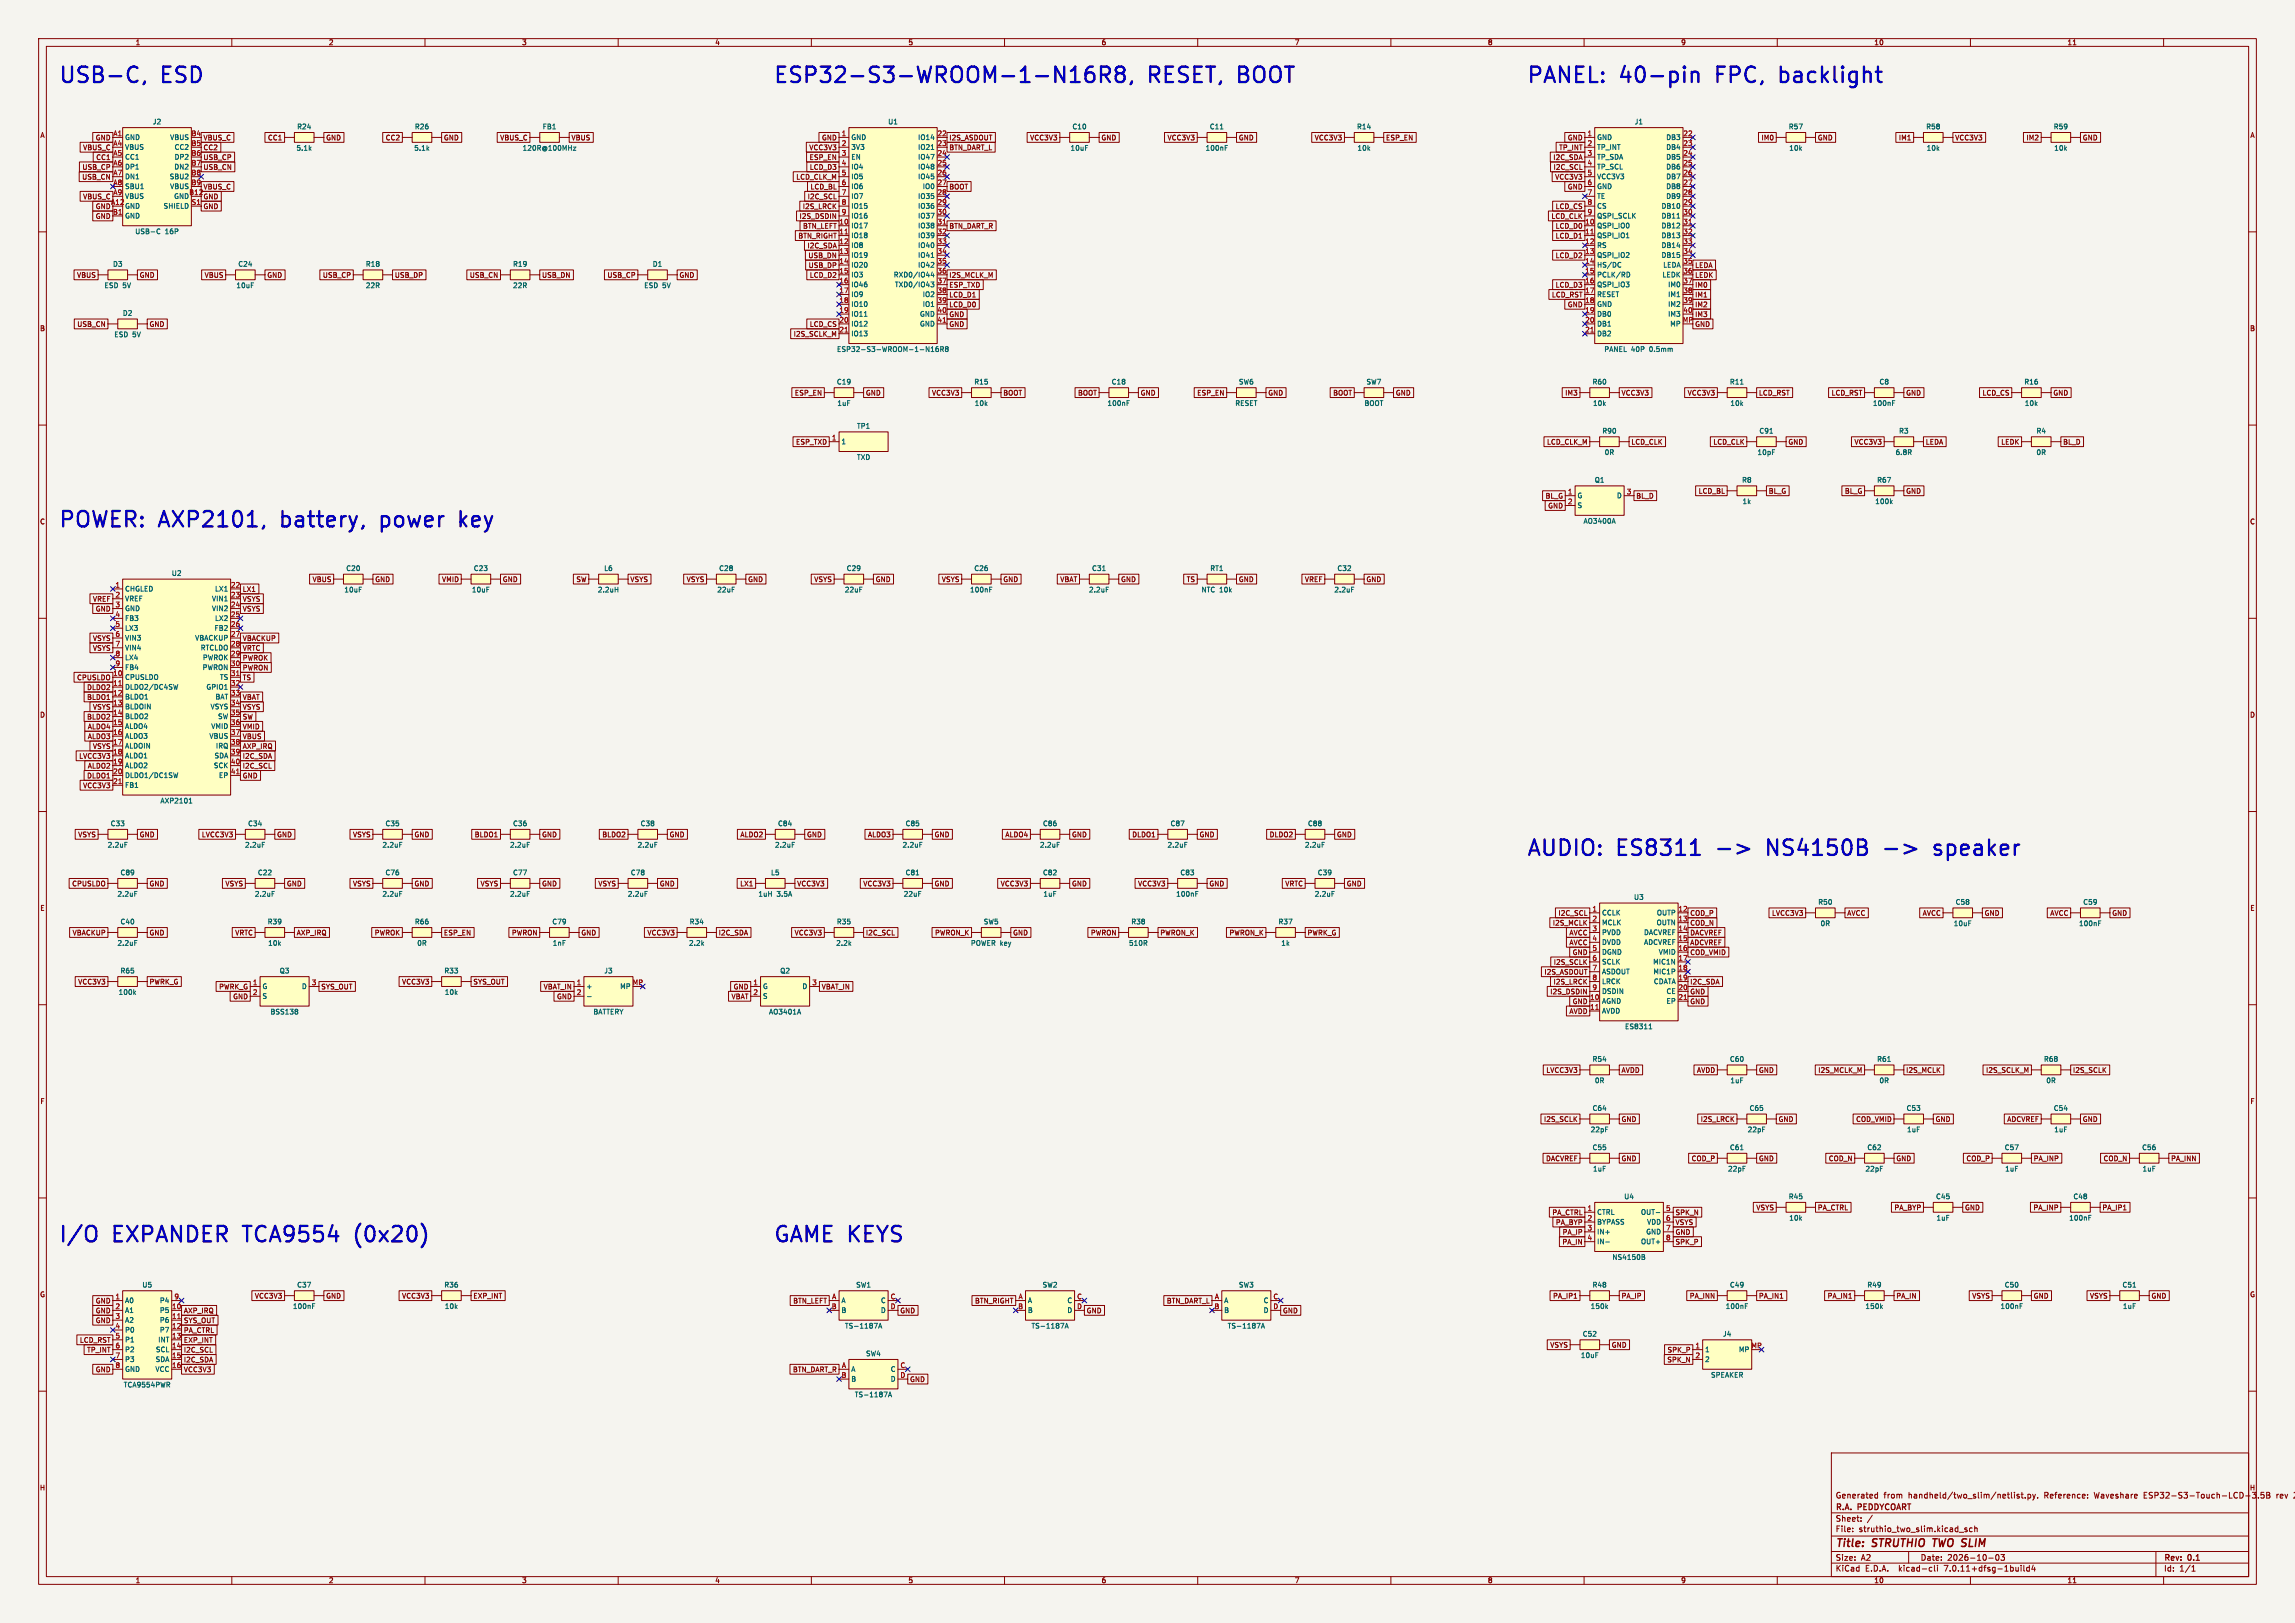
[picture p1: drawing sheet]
<svg xmlns="http://www.w3.org/2000/svg" width="594mm" height="420mm" viewBox="0 0 594 420" stroke-linecap="round" stroke-linejoin="round" font-family="sans-serif">
<defs><g id="words">
<g font-size="5.6" fill="#0000c2">
<text x="15" y="21.8">USB-C,</text>
<text x="41.9" y="21.8">ESD</text>
<text x="200" y="21.8">ESP32-S3-WROOM-1-N16R8,</text>
<text x="297.4" y="21.8">RESET,</text>
<text x="321.4" y="21.8">BOOT</text>
<text x="395" y="21.8">PANEL: 40-pin</text>
<text x="445.2" y="21.8">FPC,</text>
<text x="462.6" y="21.8">backlight</text>
<text x="15" y="136.8">POWER: AXP2101,</text>
<text x="73.8" y="136.8">battery,</text>
<text x="100.5" y="136.8">power</text>
<text x="121.9" y="136.8">key</text>
<text x="395" y="221.7">AUDIO: ES8311</text>
<text x="459.3" y="221.7">NS4150B</text>
<text x="490.6" y="221.7">-&gt;</text>
<text x="504.6" y="221.7">speaker</text>
<text x="15" y="321.7">I/O</text>
<text x="29.3" y="321.7">EXPANDER TCA9554</text>
<text x="93.8" y="321.7">(0x20)</text>
<text x="200" y="321.7">GAME KEYS</text>
</g>
<g font-size="2.8" fill="#840000">
<text x="475" y="400.9">Title:</text>
<text x="484.7" y="400.9">STRUTHIO</text>
<text x="501.2" y="400.9">TWO SLIM</text>
</g>
<g font-size="2.1" fill="#840000">
<text x="475" y="388">Generated</text>
<text x="487.5" y="388">from</text>
<text x="494" y="388">handheld/two_slim/netlist.py.</text>
<text x="529.3" y="388">Reference:</text>
<text x="542.3" y="388">Waveshare</text>
<text x="555.3" y="388">ESP32-S3-Touch-LCD-3.5B</text>
<text x="589.8" y="388">rev</text>
<text x="475" y="394">Sheet:</text>
<text x="475" y="391.2">R.A.</text>
<text x="481" y="391.2">PEDDYCOART</text>
<text x="475" y="396.7">File:</text>
<text x="481.1" y="396.7">struthio_two_slim.kicad_sch</text>
<text x="475" y="406.9">KiCad</text>
<text x="475" y="404.1">Size:</text>
<text x="481.7" y="404.1">A2</text>
<text x="482.7" y="406.9">E.D.A.</text>
<text x="491.6" y="406.9">kicad-cli</text>
<text x="497" y="404.1">Date:</text>
<text x="503.5" y="406.9">7.0.11+dfsg-1build4</text>
<text x="504" y="404.1">2026-10-03</text>
<text x="560" y="404.3">Rev:</text>
<text x="560" y="406.9">Id:</text>
<text x="564.1" y="406.9">1/1</text>
<text x="566.4" y="404.3">0.1</text>
</g>
<g font-size="1.8" fill="#840000">
<text x="35" y="11.9">1</text>
<text x="85" y="11.9">2</text>
<text x="135" y="11.9">3</text>
<text x="185" y="11.9">4</text>
<text x="235" y="11.9">5</text>
<text x="285" y="11.9">6</text>
<text x="335" y="11.9">7</text>
<text x="385" y="11.9">8</text>
<text x="435" y="11.9">9</text>
<text x="485" y="11.9">10</text>
<text x="535" y="11.9">11</text>
<text x="10.3" y="35.9">A</text>
<text x="582.3" y="35.9">A</text>
<text x="21.4" y="39.1">VBUS_C</text>
<text x="24.7" y="36.5">GND</text>
<text x="24.8" y="41.6">CC1</text>
<text x="52.5" y="39.1">CC2</text>
<text x="52.5" y="36.5">VBUS_C</text>
<text x="52.5" y="41.6">USB_CP</text>
<text x="69.2" y="36.5">CC1</text>
<text x="84.3" y="36.5">GND</text>
<text x="99.7" y="36.5">CC2</text>
<text x="114.8" y="36.5">GND</text>
<text x="129.3" y="36.5">VBUS_C</text>
<text x="147.8" y="36.5">VBUS</text>
<text x="209.4" y="39.1">VCC3V3</text>
<text x="209.4" y="41.6">ESP_EN</text>
<text x="212.6" y="36.5">GND</text>
<text x="245.6" y="39.1">BTN_DART_L</text>
<text x="245.6" y="36.5">I2S_ASDOUT</text>
<text x="266.5" y="36.5">VCC3V3</text>
<text x="285" y="36.5">GND</text>
<text x="302.1" y="36.5">VCC3V3</text>
<text x="320.5" y="36.5">GND</text>
<text x="340.2" y="36.5">VCC3V3</text>
<text x="358.6" y="36.5">ESP_EN</text>
<text x="401.9" y="41.6">I2C_SDA</text>
<text x="403.4" y="39.1">TP_INT</text>
<text x="405.7" y="36.5">GND</text>
<text x="455.8" y="36.5">IM0</text>
<text x="470.4" y="36.5">GND</text>
<text x="491.4" y="36.5">IM1</text>
<text x="505.9" y="36.5">VCC3V3</text>
<text x="524.4" y="36.5">IM2</text>
<text x="539" y="36.5">GND</text>
<text x="21.2" y="46.7">USB_CN</text>
<text x="21.2" y="44.1">USB_CP</text>
<text x="52.5" y="44.1">USB_CN</text>
<text x="206" y="46.7">LCD_CLK_M</text>
<text x="209.5" y="44.1">LCD_D3</text>
<text x="402" y="44.1">I2C_SCL</text>
<text x="402.4" y="46.7">VCC3V3</text>
<text x="21.4" y="51.8">VBUS_C</text>
<text x="28.6" y="53.1">A12</text>
<text x="52.5" y="51.8">GND</text>
<text x="52.5" y="49.2">VBUS_C</text>
<text x="208.9" y="51.8">I2C_SCL</text>
<text x="209.7" y="49.2">LCD_BL</text>
<text x="245.6" y="49.2">BOOT</text>
<text x="405.7" y="49.2">GND</text>
<text x="24.7" y="56.8">GND</text>
<text x="24.7" y="54.3">GND</text>
<text x="52.5" y="54.3">GND</text>
<text x="206.8" y="56.8">I2S_DSDIN</text>
<text x="207.7" y="54.3">I2S_LRCK</text>
<text x="207.7" y="59.4">BTN_LEFT</text>
<text x="245.6" y="59.4">BTN_DART_R</text>
<text x="401.4" y="56.8">LCD_CLK</text>
<text x="402.5" y="54.3">LCD_CS</text>
<text x="402.5" y="59.4">LCD_D0</text>
<text x="206.5" y="61.9">BTN_RIGHT</text>
<text x="208.9" y="64.5">I2C_SDA</text>
<text x="402.5" y="61.9">LCD_D1</text>
<text x="209.1" y="67">USB_DN</text>
<text x="209.2" y="69.5">USB_DP</text>
<text x="402.5" y="67">LCD_D2</text>
<text x="438.6" y="69.5">LEDA</text>
<text x="19.8" y="72.1">VBUS</text>
<text x="36" y="72.1">GND</text>
<text x="52.8" y="72.1">VBUS</text>
<text x="69.1" y="72.1">GND</text>
<text x="83.4" y="72.1">USB_CP</text>
<text x="102.1" y="72.1">USB_DP</text>
<text x="121.5" y="72.1">USB_CN</text>
<text x="140.2" y="72.1">USB_DN</text>
<text x="157.1" y="72.1">USB_CP</text>
<text x="175.7" y="72.1">GND</text>
<text x="209.5" y="72.1">LCD_D2</text>
<text x="245.6" y="77.2">LCD_D1</text>
<text x="245.6" y="74.6">ESP_TXD</text>
<text x="245.6" y="72.1">I2S_MCLK_M</text>
<text x="401.5" y="77.2">LCD_RST</text>
<text x="402.5" y="74.6">LCD_D3</text>
<text x="438.6" y="77.2">IM1</text>
<text x="438.6" y="74.6">IM0</text>
<text x="438.6" y="72.1">LEDK</text>
<text x="245.6" y="82.2">GND</text>
<text x="245.6" y="79.7">LCD_D0</text>
<text x="405.7" y="79.7">GND</text>
<text x="438.6" y="82.2">IM3</text>
<text x="438.6" y="79.7">IM2</text>
<text x="10.3" y="85.9">B</text>
<text x="19.9" y="84.8">USB_CN</text>
<text x="38.6" y="84.8">GND</text>
<text x="205.3" y="87.3">I2S_SCLK_M</text>
<text x="209.5" y="84.8">LCD_CS</text>
<text x="245.6" y="84.8">GND</text>
<text x="438.6" y="84.8">GND</text>
<text x="582.3" y="85.9">B</text>
<text x="205.6" y="102.6">ESP_EN</text>
<text x="224" y="102.6">GND</text>
<text x="241.1" y="102.6">VCC3V3</text>
<text x="259.6" y="102.6">BOOT</text>
<text x="278.9" y="102.6">BOOT</text>
<text x="295.1" y="102.6">GND</text>
<text x="309.7" y="102.6">ESP_EN</text>
<text x="328.1" y="102.6">GND</text>
<text x="344.9" y="102.6">BOOT</text>
<text x="361.2" y="102.6">GND</text>
<text x="405" y="102.6">IM3</text>
<text x="419.6" y="102.6">VCC3V3</text>
<text x="436.7" y="102.6">VCC3V3</text>
<text x="455.1" y="102.6">LCD_RST</text>
<text x="473.9" y="102.6">LCD_RST</text>
<text x="493.2" y="102.6">GND</text>
<text x="513" y="102.6">LCD_CS</text>
<text x="531.3" y="102.6">GND</text>
<text x="205.9" y="115.3">ESP_TXD</text>
<text x="400.3" y="115.3">LCD_CLK_M</text>
<text x="422.1" y="115.3">LCD_CLK</text>
<text x="443.3" y="115.3">LCD_CLK</text>
<text x="462.8" y="115.3">GND</text>
<text x="479.9" y="115.3">VCC3V3</text>
<text x="498.3" y="115.3">LEDA</text>
<text x="517.8" y="115.3">LEDK</text>
<text x="533.9" y="115.3">BL_D</text>
<text x="399.9" y="129.2">BL_G</text>
<text x="400.6" y="131.8">GND</text>
<text x="423.4" y="129.2">BL_D</text>
<text x="439.5" y="128">LCD_BL</text>
<text x="457.7" y="128">BL_G</text>
<text x="477.4" y="128">BL_G</text>
<text x="493.2" y="128">GND</text>
<text x="10.3" y="135.9">C</text>
<text x="582.3" y="135.9">C</text>
<text x="23.9" y="155.9">VREF</text>
<text x="62.7" y="155.9">VSYS</text>
<text x="62.7" y="153.4">LX1</text>
<text x="80.8" y="150.8">VBUS</text>
<text x="97" y="150.8">GND</text>
<text x="114.3" y="150.8">VMID</text>
<text x="130" y="150.8">GND</text>
<text x="149.1" y="150.8">SW</text>
<text x="163" y="150.8">VSYS</text>
<text x="177.6" y="150.8">VSYS</text>
<text x="193.5" y="150.8">GND</text>
<text x="210.6" y="150.8">VSYS</text>
<text x="226.5" y="150.8">GND</text>
<text x="243.6" y="150.8">VSYS</text>
<text x="259.6" y="150.8">GND</text>
<text x="274.3" y="150.8">VBAT</text>
<text x="290" y="150.8">GND</text>
<text x="307" y="150.8">TS</text>
<text x="320.5" y="150.8">GND</text>
<text x="337.6" y="150.8">VREF</text>
<text x="353.5" y="150.8">GND</text>
<text x="24.7" y="158.4">GND</text>
<text x="62.7" y="158.4">VSYS</text>
<text x="23.9" y="166.1">VSYS</text>
<text x="62.7" y="166.1">VBACKUP</text>
<text x="23.9" y="168.6">VSYS</text>
<text x="62.7" y="173.7">PWRON</text>
<text x="62.7" y="171.1">PWROK</text>
<text x="62.7" y="168.6">VRTC</text>
<text x="19.8" y="176.2">CPUSLDO</text>
<text x="22.4" y="178.8">DLDO2</text>
<text x="62.7" y="176.2">TS</text>
<text x="10.3" y="185.9">D</text>
<text x="22.4" y="181.3">BLDO1</text>
<text x="23.9" y="183.8">VSYS</text>
<text x="62.7" y="183.8">VSYS</text>
<text x="62.7" y="181.3">VBAT</text>
<text x="582.3" y="185.9">D</text>
<text x="22.4" y="186.4">BLDO2</text>
<text x="22.6" y="191.5">ALDO3</text>
<text x="22.6" y="188.9">ALDO4</text>
<text x="62.7" y="188.9">VMID</text>
<text x="62.7" y="186.4">SW</text>
<text x="62.7" y="191.5">VBUS</text>
<text x="20.4" y="196.5">LVCC3V3</text>
<text x="23.9" y="194">VSYS</text>
<text x="62.7" y="194">AXP_IRQ</text>
<text x="62.7" y="196.5">I2C_SDA</text>
<text x="22.4" y="201.6">DLDO1</text>
<text x="22.6" y="199.1">ALDO2</text>
<text x="62.7" y="201.6">GND</text>
<text x="62.7" y="199.1">I2C_SCL</text>
<text x="21.4" y="204.2">VCC3V3</text>
<text x="20.1" y="216.9">VSYS</text>
<text x="36" y="216.9">GND</text>
<text x="52.1" y="216.9">LVCC3V3</text>
<text x="71.6" y="216.9">GND</text>
<text x="91.2" y="216.9">VSYS</text>
<text x="107.2" y="216.9">GND</text>
<text x="122.8" y="216.9">BLDO1</text>
<text x="140.2" y="216.9">GND</text>
<text x="155.8" y="216.9">BLDO2</text>
<text x="173.2" y="216.9">GND</text>
<text x="191.5" y="216.9">ALDO2</text>
<text x="208.8" y="216.9">GND</text>
<text x="224.5" y="216.9">ALDO3</text>
<text x="241.8" y="216.9">GND</text>
<text x="260.1" y="216.9">ALDO4</text>
<text x="277.3" y="216.9">GND</text>
<text x="292.9" y="216.9">DLDO1</text>
<text x="310.4" y="216.9">GND</text>
<text x="328.5" y="216.9">DLDO2</text>
<text x="345.9" y="216.9">GND</text>
<text x="18.6" y="229.6">CPUSLDO</text>
<text x="38.6" y="229.6">GND</text>
<text x="58.2" y="229.6">VSYS</text>
<text x="74.1" y="229.6">GND</text>
<text x="91.2" y="229.6">VSYS</text>
<text x="107.2" y="229.6">GND</text>
<text x="124.3" y="229.6">VSYS</text>
<text x="140.2" y="229.6">GND</text>
<text x="154.7" y="229.6">VSYS</text>
<text x="170.7" y="229.6">GND</text>
<text x="191.5" y="229.6">LX1</text>
<text x="206.2" y="229.6">VCC3V3</text>
<text x="223.3" y="229.6">VCC3V3</text>
<text x="241.8" y="229.6">GND</text>
<text x="258.9" y="229.6">VCC3V3</text>
<text x="277.3" y="229.6">GND</text>
<text x="294.4" y="229.6">VCC3V3</text>
<text x="312.9" y="229.6">GND</text>
<text x="332.5" y="229.6">VRTC</text>
<text x="348.5" y="229.6">GND</text>
<text x="10.3" y="235.9">E</text>
<text x="401.8" y="239.7">I2S_MCLK</text>
<text x="403.2" y="237.2">I2C_SCL</text>
<text x="437.4" y="239.7">COD_N</text>
<text x="437.4" y="237.2">COD_P</text>
<text x="458.5" y="237.2">LVCC3V3</text>
<text x="478" y="237.2">AVCC</text>
<text x="497.5" y="237.2">AVCC</text>
<text x="513.6" y="237.2">GND</text>
<text x="530.5" y="237.2">AVCC</text>
<text x="546.6" y="237.2">GND</text>
<text x="582.3" y="235.9">E</text>
<text x="18.7" y="242.3">VBACKUP</text>
<text x="38.6" y="242.3">GND</text>
<text x="60.8" y="242.3">VRTC</text>
<text x="76.7" y="242.3">AXP_IRQ</text>
<text x="96.9" y="242.3">PWROK</text>
<text x="114.8" y="242.3">ESP_EN</text>
<text x="132.4" y="242.3">PWRON</text>
<text x="150.3" y="242.3">GND</text>
<text x="167.4" y="242.3">VCC3V3</text>
<text x="185.9" y="242.3">I2C_SDA</text>
<text x="205.5" y="242.3">VCC3V3</text>
<text x="224" y="242.3">I2C_SCL</text>
<text x="241.9" y="242.3">PWRON_K</text>
<text x="262.1" y="242.3">GND</text>
<text x="282.2" y="242.3">PWRON</text>
<text x="300.2" y="242.3">PWRON_K</text>
<text x="318.1" y="242.3">PWRON_K</text>
<text x="338.3" y="242.3">PWRK_G</text>
<text x="406.1" y="242.3">AVCC</text>
<text x="406.1" y="244.8">AVCC</text>
<text x="437.4" y="242.3">DACVREF</text>
<text x="437.4" y="244.8">ADCVREF</text>
<text x="402" y="249.9">I2S_SCLK</text>
<text x="406.9" y="247.3">GND</text>
<text x="437.4" y="247.3">COD_VMID</text>
<text x="20.1" y="255">VCC3V3</text>
<text x="38.6" y="255">PWRK_G</text>
<text x="56.6" y="256.2">PWRK_G</text>
<text x="83" y="256.2">SYS_OUT</text>
<text x="103.9" y="255">VCC3V3</text>
<text x="122.4" y="255">SYS_OUT</text>
<text x="140.6" y="256.2">VBAT_IN</text>
<text x="189.8" y="256.2">GND</text>
<text x="212.6" y="256.2">VBAT_IN</text>
<text x="399.6" y="252.4">I2S_ASDOUT</text>
<text x="401.1" y="257.5">I2S_DSDIN</text>
<text x="402" y="255">I2S_LRCK</text>
<text x="437.4" y="255">I2C_SDA</text>
<text x="437.4" y="257.5">GND</text>
<text x="60.2" y="258.8">GND</text>
<text x="144" y="258.8">GND</text>
<text x="189.2" y="258.8">VBAT</text>
<text x="406.1" y="262.6">AVDD</text>
<text x="406.9" y="260">GND</text>
<text x="437.4" y="260">GND</text>
<text x="400.1" y="277.8">LVCC3V3</text>
<text x="419.6" y="277.8">AVDD</text>
<text x="439.1" y="277.8">AVDD</text>
<text x="455.1" y="277.8">GND</text>
<text x="470.5" y="277.8">I2S_MCLK_M</text>
<text x="493.2" y="277.8">I2S_MCLK</text>
<text x="513.9" y="277.8">I2S_SCLK_M</text>
<text x="536.4" y="277.8">I2S_SCLK</text>
<text x="10.3" y="285.9">F</text>
<text x="582.3" y="285.9">F</text>
<text x="399.5" y="290.5">I2S_SCLK</text>
<text x="419.6" y="290.5">GND</text>
<text x="440.1" y="290.5">I2S_LRCK</text>
<text x="460.2" y="290.5">GND</text>
<text x="480.3" y="290.5">COD_VMID</text>
<text x="500.9" y="290.5">GND</text>
<text x="519.4" y="290.5">ADCVREF</text>
<text x="539" y="290.5">GND</text>
<text x="400" y="300.7">DACVREF</text>
<text x="419.6" y="300.7">GND</text>
<text x="437.7" y="300.7">COD_P</text>
<text x="455.1" y="300.7">GND</text>
<text x="473.2" y="300.7">COD_N</text>
<text x="490.7" y="300.7">GND</text>
<text x="508.8" y="300.7">COD_P</text>
<text x="526.3" y="300.7">PA_INP</text>
<text x="544.3" y="300.7">COD_N</text>
<text x="561.8" y="300.7">PA_INN</text>
<text x="401.7" y="314.6">PA_CTRL</text>
<text x="402.6" y="317.2">PA_BYP</text>
<text x="433.5" y="314.6">SPK_N</text>
<text x="433.5" y="317.2">VSYS</text>
<text x="454.5" y="313.4">VSYS</text>
<text x="470.4" y="313.4">PA_CTRL</text>
<text x="490.2" y="313.4">PA_BYP</text>
<text x="508.5" y="313.4">GND</text>
<text x="526.2" y="313.4">PA_INP</text>
<text x="544" y="313.4">PA_IP1</text>
<text x="404.3" y="322.3">PA_IN</text>
<text x="404.3" y="319.7">PA_IP</text>
<text x="433.5" y="319.7">GND</text>
<text x="433.5" y="322.3">SPK_P</text>
<text x="10.3" y="335.9">G</text>
<text x="582.3" y="335.9">G</text>
<text x="24.7" y="340">GND</text>
<text x="24.7" y="337.5">GND</text>
<text x="47.5" y="340">AXP_IRQ</text>
<text x="65.8" y="336.2">VCC3V3</text>
<text x="84.3" y="336.2">GND</text>
<text x="103.9" y="336.2">VCC3V3</text>
<text x="122.4" y="336.2">EXP_INT</text>
<text x="205.2" y="337.5">BTN_LEFT</text>
<text x="232.9" y="340">GND</text>
<text x="252.2" y="337.5">BTN_RIGHT</text>
<text x="281.1" y="340">GND</text>
<text x="301.9" y="337.5">BTN_DART_L</text>
<text x="331.9" y="340">GND</text>
<text x="401.9" y="336.2">PA_IP1</text>
<text x="419.6" y="336.2">PA_IP</text>
<text x="437.2" y="336.2">PA_INN</text>
<text x="455.1" y="336.2">PA_IN1</text>
<text x="472.9" y="336.2">PA_IN1</text>
<text x="490.7" y="336.2">PA_IN</text>
<text x="510.3" y="336.2">VSYS</text>
<text x="526.3" y="336.2">GND</text>
<text x="540.8" y="336.2">VSYS</text>
<text x="556.7" y="336.2">GND</text>
<text x="20.5" y="347.7">LCD_RST</text>
<text x="24.7" y="342.6">GND</text>
<text x="47.5" y="342.6">SYS_OUT</text>
<text x="47.5" y="347.7">EXP_INT</text>
<text x="47.5" y="345.1">PA_CTRL</text>
<text x="22.4" y="350.2">TP_INT</text>
<text x="47.5" y="352.7">I2C_SDA</text>
<text x="47.5" y="350.2">I2C_SCL</text>
<text x="401.1" y="348.9">VSYS</text>
<text x="417" y="348.9">GND</text>
<text x="431.4" y="352.7">SPK_N</text>
<text x="431.5" y="350.2">SPK_P</text>
<text x="24.7" y="355.3">GND</text>
<text x="47.5" y="355.3">VCC3V3</text>
<text x="205.1" y="355.3">BTN_DART_R</text>
<text x="235.4" y="357.8">GND</text>
<text x="10.2" y="385.9">H</text>
<text x="582.2" y="385.9">H</text>
<text x="35" y="409.9">1</text>
<text x="85" y="409.9">2</text>
<text x="135" y="409.9">3</text>
<text x="185" y="409.9">4</text>
<text x="235" y="409.9">5</text>
<text x="285" y="409.9">6</text>
<text x="335" y="409.9">7</text>
<text x="385" y="409.9">8</text>
<text x="435" y="409.9">9</text>
<text x="485" y="409.9">10</text>
<text x="535" y="409.9">11</text>
</g>
<g font-size="1.8" fill="#a90000">
<text x="29.2" y="35.3">A1</text>
<text x="49.5" y="35.3">B4</text>
<text x="217.7" y="35.3">1</text>
<text x="242.5" y="35.3">22</text>
<text x="410.8" y="35.3">1</text>
<text x="435.6" y="35.3">22</text>
<text x="29.2" y="37.8">A4</text>
<text x="29.2" y="40.4">A5</text>
<text x="49.5" y="37.8">B5</text>
<text x="49.5" y="40.4">B6</text>
<text x="217.7" y="37.8">2</text>
<text x="217.7" y="40.4">3</text>
<text x="242.5" y="37.8">23</text>
<text x="242.5" y="40.4">24</text>
<text x="410.8" y="37.8">2</text>
<text x="410.8" y="40.4">3</text>
<text x="435.6" y="37.8">23</text>
<text x="435.6" y="40.4">24</text>
<text x="29.2" y="42.9">A6</text>
<text x="29.2" y="45.5">A7</text>
<text x="49.5" y="42.9">B7</text>
<text x="49.5" y="45.5">B8</text>
<text x="217.7" y="42.9">4</text>
<text x="217.7" y="45.5">5</text>
<text x="242.5" y="42.9">25</text>
<text x="242.5" y="45.5">26</text>
<text x="410.8" y="42.9">4</text>
<text x="410.8" y="45.5">5</text>
<text x="435.6" y="42.9">25</text>
<text x="435.6" y="45.5">26</text>
<text x="29.2" y="48">A8</text>
<text x="29.2" y="50.5">A9</text>
<text x="49.5" y="48">B9</text>
<text x="49.5" y="53.1">S1</text>
<text x="217.7" y="48">6</text>
<text x="217.7" y="50.5">7</text>
<text x="217.7" y="53.1">8</text>
<text x="242.5" y="48">27</text>
<text x="242.5" y="50.5">28</text>
<text x="242.5" y="53.1">29</text>
<text x="410.8" y="48">6</text>
<text x="410.8" y="50.5">7</text>
<text x="410.8" y="53.1">8</text>
<text x="435.6" y="48">27</text>
<text x="435.6" y="50.5">28</text>
<text x="435.6" y="53.1">29</text>
<text x="29.1" y="55.6">B1</text>
<text x="217.1" y="58.2">10</text>
<text x="217.7" y="55.6">9</text>
<text x="242.5" y="55.6">30</text>
<text x="242.5" y="58.2">31</text>
<text x="410.2" y="58.2">10</text>
<text x="410.8" y="55.6">9</text>
<text x="435.6" y="55.6">30</text>
<text x="435.6" y="58.2">31</text>
<text x="217.1" y="60.7">11</text>
<text x="217.1" y="63.2">12</text>
<text x="217.1" y="65.8">13</text>
<text x="242.5" y="60.7">32</text>
<text x="242.5" y="63.2">33</text>
<text x="242.5" y="65.8">34</text>
<text x="410.2" y="60.7">11</text>
<text x="410.2" y="63.2">12</text>
<text x="410.2" y="65.8">13</text>
<text x="435.6" y="60.7">32</text>
<text x="435.6" y="63.2">33</text>
<text x="435.6" y="65.8">34</text>
<text x="217.1" y="68.3">14</text>
<text x="217.1" y="70.9">15</text>
<text x="242.5" y="68.3">35</text>
<text x="242.5" y="70.9">36</text>
<text x="410.2" y="68.3">14</text>
<text x="410.2" y="70.9">15</text>
<text x="435.6" y="68.3">35</text>
<text x="435.6" y="70.9">36</text>
<text x="217.1" y="73.4">16</text>
<text x="217.1" y="75.9">17</text>
<text x="242.5" y="73.4">37</text>
<text x="242.5" y="75.9">38</text>
<text x="410.2" y="73.4">16</text>
<text x="410.2" y="75.9">17</text>
<text x="435.6" y="73.4">37</text>
<text x="435.6" y="75.9">38</text>
<text x="217.1" y="78.5">18</text>
<text x="217.1" y="81">19</text>
<text x="217.1" y="83.6">20</text>
<text x="242.5" y="78.5">39</text>
<text x="242.5" y="81">40</text>
<text x="242.5" y="83.6">41</text>
<text x="410.2" y="78.5">18</text>
<text x="410.2" y="81">19</text>
<text x="410.2" y="83.6">20</text>
<text x="435.4" y="83.6">MP</text>
<text x="435.6" y="78.5">39</text>
<text x="435.6" y="81">40</text>
<text x="217.1" y="86.1">21</text>
<text x="410.2" y="86.1">21</text>
<text x="215.2" y="114">1</text>
<text x="405.7" y="128">1</text>
<text x="405.7" y="130.6">2</text>
<text x="420.9" y="128">3</text>
<text x="29.8" y="152.1">1</text>
<text x="29.8" y="154.7">2</text>
<text x="59.6" y="152.1">22</text>
<text x="59.6" y="154.7">23</text>
<text x="29.8" y="157.2">3</text>
<text x="29.8" y="159.8">4</text>
<text x="59.6" y="157.2">24</text>
<text x="59.6" y="159.8">25</text>
<text x="29.8" y="162.3">5</text>
<text x="29.8" y="164.8">6</text>
<text x="29.8" y="167.4">7</text>
<text x="59.6" y="162.3">26</text>
<text x="59.6" y="164.8">27</text>
<text x="59.6" y="167.4">28</text>
<text x="29.8" y="169.9">8</text>
<text x="29.8" y="172.5">9</text>
<text x="59.6" y="169.9">29</text>
<text x="59.6" y="172.5">30</text>
<text x="29.2" y="175">10</text>
<text x="29.2" y="177.5">11</text>
<text x="59.6" y="175">31</text>
<text x="59.6" y="177.5">32</text>
<text x="29.2" y="180.1">12</text>
<text x="29.2" y="182.6">13</text>
<text x="29.2" y="185.2">14</text>
<text x="59.6" y="180.1">33</text>
<text x="59.6" y="182.6">34</text>
<text x="59.6" y="185.2">35</text>
<text x="29.2" y="187.7">15</text>
<text x="29.2" y="190.2">16</text>
<text x="59.6" y="187.7">36</text>
<text x="59.6" y="190.2">37</text>
<text x="29.2" y="192.8">17</text>
<text x="29.2" y="195.3">18</text>
<text x="29.2" y="197.9">19</text>
<text x="59.6" y="192.8">38</text>
<text x="59.6" y="195.3">39</text>
<text x="59.6" y="197.9">40</text>
<text x="29.2" y="200.4">20</text>
<text x="29.2" y="202.9">21</text>
<text x="59.6" y="200.4">41</text>
<text x="412" y="236">1</text>
<text x="412" y="238.5">2</text>
<text x="434.3" y="236">12</text>
<text x="434.3" y="238.5">13</text>
<text x="412" y="241">3</text>
<text x="412" y="243.6">4</text>
<text x="434.3" y="241">14</text>
<text x="434.3" y="243.6">15</text>
<text x="412" y="246.1">5</text>
<text x="412" y="248.7">6</text>
<text x="412" y="251.2">7</text>
<text x="434.3" y="246.1">16</text>
<text x="434.3" y="248.7">17</text>
<text x="434.3" y="251.2">18</text>
<text x="65.3" y="255">1</text>
<text x="65.3" y="257.6">2</text>
<text x="80.6" y="255">3</text>
<text x="149.2" y="255">1</text>
<text x="149.2" y="257.6">2</text>
<text x="163.6" y="255">MP</text>
<text x="194.9" y="255">1</text>
<text x="194.9" y="257.6">2</text>
<text x="210.1" y="255">3</text>
<text x="412" y="253.7">8</text>
<text x="412" y="256.3">9</text>
<text x="434.3" y="253.7">19</text>
<text x="434.3" y="256.3">20</text>
<text x="411.4" y="258.8">10</text>
<text x="411.4" y="261.4">11</text>
<text x="434.3" y="258.8">21</text>
<text x="410.8" y="313.4">1</text>
<text x="410.8" y="316">2</text>
<text x="431.1" y="313.4">5</text>
<text x="431.1" y="316">6</text>
<text x="410.8" y="318.5">3</text>
<text x="410.8" y="321.1">4</text>
<text x="431.1" y="318.5">7</text>
<text x="431.1" y="321.1">8</text>
<text x="29.8" y="336.3">1</text>
<text x="29.8" y="338.8">2</text>
<text x="29.8" y="341.4">3</text>
<text x="44.4" y="338.8">10</text>
<text x="44.4" y="341.4">11</text>
<text x="45" y="336.3">9</text>
<text x="215.2" y="338.8">B</text>
<text x="215.3" y="336.3">A</text>
<text x="230.4" y="336.3">C</text>
<text x="230.4" y="338.8">D</text>
<text x="263.4" y="338.8">B</text>
<text x="263.5" y="336.3">A</text>
<text x="278.7" y="336.3">C</text>
<text x="278.7" y="338.8">D</text>
<text x="314.2" y="338.8">B</text>
<text x="314.3" y="336.3">A</text>
<text x="329.5" y="336.3">C</text>
<text x="329.5" y="338.8">D</text>
<text x="29.8" y="343.9">4</text>
<text x="29.8" y="346.5">5</text>
<text x="44.4" y="343.9">12</text>
<text x="44.4" y="346.5">13</text>
<text x="29.8" y="349">6</text>
<text x="29.8" y="351.5">7</text>
<text x="44.4" y="349">14</text>
<text x="44.4" y="351.5">15</text>
<text x="438.7" y="349">1</text>
<text x="438.7" y="351.5">2</text>
<text x="453.2" y="349">MP</text>
<text x="29.8" y="354.1">8</text>
<text x="44.4" y="354.1">16</text>
<text x="217.7" y="356.6">B</text>
<text x="217.8" y="354.1">A</text>
<text x="232.9" y="354.1">C</text>
<text x="232.9" y="356.6">D</text>
</g>
<g font-size="1.8" fill="#006464">
<text x="39.4" y="32.4">J2</text>
<text x="76.8" y="33.7">R24</text>
<text x="107.3" y="33.7">R26</text>
<text x="140.4" y="33.7">FB1</text>
<text x="229.8" y="32.4">U1</text>
<text x="277.5" y="33.7">C10</text>
<text x="313" y="33.7">C11</text>
<text x="351.1" y="33.7">R14</text>
<text x="423" y="32.4">J1</text>
<text x="462.9" y="33.7">R57</text>
<text x="498.4" y="33.7">R58</text>
<text x="531.5" y="33.7">R59</text>
<text x="32.3" y="36.4">GND</text>
<text x="32.3" y="39">VBUS</text>
<text x="32.3" y="41.5">CC1</text>
<text x="43.9" y="36.4">VBUS</text>
<text x="45.1" y="39">CC2</text>
<text x="45.1" y="41.5">DP2</text>
<text x="76.6" y="39.2">5.1k</text>
<text x="107.1" y="39.2">5.1k</text>
<text x="135.2" y="39.2">120R@100MHz</text>
<text x="220.2" y="36.4">GND</text>
<text x="220.2" y="39">3V3</text>
<text x="220.2" y="41.5">EN</text>
<text x="237.5" y="36.4">IO14</text>
<text x="237.5" y="39">IO21</text>
<text x="237.5" y="41.5">IO47</text>
<text x="277" y="39.2">10uF</text>
<text x="311.9" y="39.2">100nF</text>
<text x="351.2" y="39.2">10k</text>
<text x="413.3" y="36.4">GND</text>
<text x="413.3" y="39">TP_INT</text>
<text x="413.3" y="41.5">TP_SDA</text>
<text x="431.1" y="36.4">DB3</text>
<text x="431.1" y="39">DB4</text>
<text x="431.1" y="41.5">DB5</text>
<text x="463" y="39.2">10k</text>
<text x="498.6" y="39.2">10k</text>
<text x="531.6" y="39.2">10k</text>
<text x="32.3" y="44">DP1</text>
<text x="32.3" y="46.6">DN1</text>
<text x="43.8" y="46.6">SBU2</text>
<text x="45" y="44">DN2</text>
<text x="220.2" y="44">IO4</text>
<text x="220.2" y="46.6">IO5</text>
<text x="237.5" y="44">IO48</text>
<text x="237.5" y="46.6">IO45</text>
<text x="413.3" y="44">TP_SCL</text>
<text x="413.3" y="46.6">VCC3V3</text>
<text x="431.1" y="44">DB6</text>
<text x="431.1" y="46.6">DB7</text>
<text x="32.3" y="49.1">SBU1</text>
<text x="32.3" y="51.7">VBUS</text>
<text x="43.9" y="49.1">VBUS</text>
<text x="44.9" y="51.7">GND</text>
<text x="48.9" y="50.5">B12</text>
<text x="220.2" y="49.1">IO6</text>
<text x="220.2" y="51.7">IO7</text>
<text x="237.5" y="51.7">IO35</text>
<text x="238.7" y="49.1">IO0</text>
<text x="413.3" y="49.1">GND</text>
<text x="413.3" y="51.7">TE</text>
<text x="431.1" y="49.1">DB8</text>
<text x="431.1" y="51.7">DB9</text>
<text x="32.3" y="54.2">GND</text>
<text x="32.3" y="56.7">GND</text>
<text x="42.2" y="54.2">SHIELD</text>
<text x="220.2" y="59.3">IO17</text>
<text x="220.2" y="54.2">IO15</text>
<text x="220.2" y="56.7">IO16</text>
<text x="237.5" y="54.2">IO36</text>
<text x="237.5" y="56.7">IO37</text>
<text x="237.5" y="59.3">IO38</text>
<text x="413.3" y="59.3">QSPI_IO0</text>
<text x="413.3" y="54.2">CS</text>
<text x="413.3" y="56.7">QSPI_SCLK</text>
<text x="429.9" y="54.2">DB10</text>
<text x="429.9" y="56.7">DB11</text>
<text x="429.9" y="59.3">DB12</text>
<text x="34.9" y="60.8">USB-C</text>
<text x="42.7" y="60.8">16P</text>
<text x="220.2" y="61.8">IO18</text>
<text x="220.2" y="64.4">IO8</text>
<text x="237.5" y="61.8">IO39</text>
<text x="237.5" y="64.4">IO40</text>
<text x="413.3" y="61.8">QSPI_IO1</text>
<text x="413.3" y="64.4">RS</text>
<text x="429.9" y="61.8">DB13</text>
<text x="429.9" y="64.4">DB14</text>
<text x="29.1" y="69.2">D3</text>
<text x="61.6" y="69.2">C24</text>
<text x="94.6" y="69.2">R18</text>
<text x="132.7" y="69.2">R19</text>
<text x="168.8" y="69.2">D1</text>
<text x="220.2" y="66.9">IO19</text>
<text x="220.2" y="69.4">IO20</text>
<text x="220.2" y="72">IO3</text>
<text x="231.2" y="72">RXD0/IO44</text>
<text x="237.5" y="66.9">IO41</text>
<text x="237.5" y="69.4">IO42</text>
<text x="413.3" y="66.9">QSPI_IO2</text>
<text x="413.3" y="69.4">HS/DC</text>
<text x="413.3" y="72">PCLK/RD</text>
<text x="429.9" y="66.9">DB15</text>
<text x="430.2" y="72">LEDK</text>
<text x="430.4" y="69.4">LEDA</text>
<text x="26.9" y="74.8">ESD 5V</text>
<text x="61.1" y="74.8">10uF</text>
<text x="94.6" y="74.8">22R</text>
<text x="132.7" y="74.8">22R</text>
<text x="166.6" y="74.8">ESD 5V</text>
<text x="220.2" y="74.5">IO46</text>
<text x="220.2" y="77.1">IO9</text>
<text x="231.5" y="74.5">TXD0/IO43</text>
<text x="238.7" y="77.1">IO2</text>
<text x="413.3" y="74.5">QSPI_IO3</text>
<text x="413.3" y="77.1">RESET</text>
<text x="431.6" y="74.5">IM0</text>
<text x="431.6" y="77.1">IM1</text>
<text x="31.7" y="81.9">D2</text>
<text x="220.2" y="79.6">IO10</text>
<text x="220.2" y="82.1">IO11</text>
<text x="238" y="82.1">GND</text>
<text x="238.7" y="79.6">IO1</text>
<text x="413.3" y="79.6">GND</text>
<text x="413.3" y="82.1">DB0</text>
<text x="431.6" y="79.6">IM2</text>
<text x="431.6" y="82.1">IM3</text>
<text x="29.5" y="87.5">ESD 5V</text>
<text x="220.2" y="84.7">IO12</text>
<text x="220.2" y="87.2">IO13</text>
<text x="238" y="84.7">GND</text>
<text x="413.3" y="84.7">DB1</text>
<text x="413.3" y="87.2">DB2</text>
<text x="432.2" y="84.7">MP</text>
<text x="216.5" y="91.3">ESP32-S3-WROOM-1-N16R8</text>
<text x="415.1" y="91.3">PANEL</text>
<text x="422.2" y="91.3">40P</text>
<text x="427" y="91.3">0.5mm</text>
<text x="216.5" y="99.7">C19</text>
<text x="252.1" y="99.7">R15</text>
<text x="287.6" y="99.7">C18</text>
<text x="320.5" y="99.7">SW6</text>
<text x="353.6" y="99.7">SW7</text>
<text x="412.1" y="99.7">R60</text>
<text x="447.6" y="99.7">R11</text>
<text x="486.3" y="99.7">C8</text>
<text x="523.8" y="99.7">R16</text>
<text x="216.6" y="105.2">1uF</text>
<text x="252.2" y="105.2">10k</text>
<text x="286.5" y="105.2">100nF</text>
<text x="319.6" y="105.2">RESET</text>
<text x="353" y="105.2">BOOT</text>
<text x="412.2" y="105.2">10k</text>
<text x="447.8" y="105.2">10k</text>
<text x="484.6" y="105.2">100nF</text>
<text x="524" y="105.2">10k</text>
<text x="221.7" y="111.1">TP1</text>
<text x="414.6" y="112.4">R90</text>
<text x="455.3" y="112.4">C91</text>
<text x="491.4" y="112.4">R3</text>
<text x="527" y="112.4">R4</text>
<text x="217.7" y="115.2">1</text>
<text x="221.7" y="119.2">TXD</text>
<text x="415.2" y="117.9">0R</text>
<text x="454.8" y="117.9">10pF</text>
<text x="490.5" y="117.9">6.8R</text>
<text x="527" y="117.9">0R</text>
<text x="412.6" y="125.1">Q1</text>
<text x="450.8" y="125.1">R8</text>
<text x="485.7" y="125.1">R67</text>
<text x="408.2" y="129.1">G</text>
<text x="408.2" y="131.7">S</text>
<text x="418.4" y="129.1">D</text>
<text x="450.9" y="130.6">1k</text>
<text x="485.2" y="130.6">100k</text>
<text x="409.7" y="135.7">AO3400A</text>
<text x="44.3" y="149.2">U2</text>
<text x="89.5" y="148">C20</text>
<text x="122.5" y="148">C23</text>
<text x="156.3" y="148">L6</text>
<text x="186" y="148">C28</text>
<text x="219" y="148">C29</text>
<text x="252.1" y="148">C26</text>
<text x="282.5" y="148">C31</text>
<text x="313.1" y="148">RT1</text>
<text x="346" y="148">C32</text>
<text x="32.3" y="153.3">CHGLED</text>
<text x="32.3" y="155.8">VREF</text>
<text x="54.7" y="155.8">VIN1</text>
<text x="55.5" y="153.3">LX1</text>
<text x="89" y="153.5">10uF</text>
<text x="122" y="153.5">10uF</text>
<text x="154.6" y="153.5">2.2uH</text>
<text x="185.5" y="153.5">22uF</text>
<text x="218.5" y="153.5">22uF</text>
<text x="251" y="153.5">100nF</text>
<text x="281.7" y="153.5">2.2uF</text>
<text x="310.9" y="153.5">NTC 10k</text>
<text x="345.2" y="153.5">2.2uF</text>
<text x="32.3" y="158.3">GND</text>
<text x="32.3" y="160.9">FB3</text>
<text x="54.7" y="158.3">VIN2</text>
<text x="55.5" y="160.9">LX2</text>
<text x="32.3" y="163.4">LX3</text>
<text x="32.3" y="166">VIN3</text>
<text x="50.4" y="166">VBACKUP</text>
<text x="55.4" y="163.4">FB2</text>
<text x="32.3" y="168.5">VIN4</text>
<text x="32.3" y="171">LX4</text>
<text x="32.3" y="173.6">FB4</text>
<text x="51.8" y="168.5">RTCLDO</text>
<text x="52.3" y="173.6">PWRON</text>
<text x="52.4" y="171">PWROK</text>
<text x="32.3" y="176.1">CPUSLDO</text>
<text x="32.3" y="178.7">DLDO2/DC4SW</text>
<text x="53.3" y="178.7">GPIO1</text>
<text x="56.8" y="176.1">TS</text>
<text x="32.3" y="181.2">BLDO1</text>
<text x="32.3" y="183.7">BLDOIN</text>
<text x="54.4" y="183.7">VSYS</text>
<text x="55.7" y="181.2">BAT</text>
<text x="32.3" y="186.3">BLDO2</text>
<text x="32.3" y="188.8">ALDO4</text>
<text x="32.3" y="191.4">ALDO3</text>
<text x="54.1" y="191.4">VBUS</text>
<text x="54.6" y="188.8">VMID</text>
<text x="56.3" y="186.3">SW</text>
<text x="32.3" y="193.9">ALDOIN</text>
<text x="32.3" y="196.4">ALDO1</text>
<text x="55.4" y="196.4">SDA</text>
<text x="55.8" y="193.9">IRQ</text>
<text x="32.3" y="199">ALDO2</text>
<text x="32.3" y="201.5">DLDO1/DC1SW</text>
<text x="55.2" y="199">SCK</text>
<text x="56.6" y="201.5">EP</text>
<text x="32.3" y="204.1">FB1</text>
<text x="41.4" y="208.1">AXP2101</text>
<text x="28.5" y="214">C33</text>
<text x="64.1" y="214">C34</text>
<text x="99.7" y="214">C35</text>
<text x="132.7" y="214">C36</text>
<text x="165.7" y="214">C38</text>
<text x="201.3" y="214">C84</text>
<text x="234.3" y="214">C85</text>
<text x="269.8" y="214">C86</text>
<text x="302.9" y="214">C87</text>
<text x="338.4" y="214">C88</text>
<text x="27.7" y="219.5">2.2uF</text>
<text x="63.3" y="219.5">2.2uF</text>
<text x="98.9" y="219.5">2.2uF</text>
<text x="131.9" y="219.5">2.2uF</text>
<text x="164.9" y="219.5">2.2uF</text>
<text x="200.5" y="219.5">2.2uF</text>
<text x="233.5" y="219.5">2.2uF</text>
<text x="269" y="219.5">2.2uF</text>
<text x="302.1" y="219.5">2.2uF</text>
<text x="337.6" y="219.5">2.2uF</text>
<text x="31.1" y="226.7">C89</text>
<text x="66.6" y="226.7">C22</text>
<text x="99.7" y="226.7">C76</text>
<text x="132.7" y="226.7">C77</text>
<text x="163.2" y="226.7">C78</text>
<text x="199.4" y="226.7">L5</text>
<text x="234.3" y="226.7">C81</text>
<text x="269.8" y="226.7">C82</text>
<text x="305.4" y="226.7">C83</text>
<text x="341" y="226.7">C39</text>
<text x="30.3" y="232.2">2.2uF</text>
<text x="65.8" y="232.2">2.2uF</text>
<text x="98.9" y="232.2">2.2uF</text>
<text x="131.9" y="232.2">2.2uF</text>
<text x="162.4" y="232.2">2.2uF</text>
<text x="196.2" y="232.2">1uH</text>
<text x="201" y="232.2">3.5A</text>
<text x="233.8" y="232.2">22uF</text>
<text x="270" y="232.2">1uF</text>
<text x="304.3" y="232.2">100nF</text>
<text x="340.2" y="232.2">2.2uF</text>
<text x="422.8" y="233">U3</text>
<text x="31.1" y="239.4">C40</text>
<text x="69.2" y="239.4">R39</text>
<text x="107.3" y="239.4">R66</text>
<text x="142.8" y="239.4">C79</text>
<text x="178.4" y="239.4">R34</text>
<text x="216.5" y="239.4">R35</text>
<text x="254.5" y="239.4">SW5</text>
<text x="292.7" y="239.4">R38</text>
<text x="330.8" y="239.4">R37</text>
<text x="414.5" y="237.1">CCLK</text>
<text x="414.5" y="239.6">MCLK</text>
<text x="428.7" y="239.6">OUTN</text>
<text x="428.7" y="237.1">OUTP</text>
<text x="470.5" y="234.3">R50</text>
<text x="471.1" y="239.9">0R</text>
<text x="505.6" y="239.9">10uF</text>
<text x="506.1" y="234.3">C58</text>
<text x="538" y="239.9">100nF</text>
<text x="539.1" y="234.3">C59</text>
<text x="30.3" y="244.9">2.2uF</text>
<text x="69.3" y="244.9">10k</text>
<text x="107.9" y="244.9">0R</text>
<text x="143" y="244.9">1nF</text>
<text x="178.2" y="244.9">2.2k</text>
<text x="216.3" y="244.9">2.2k</text>
<text x="251.2" y="244.9">POWER key</text>
<text x="292.1" y="244.9">510R</text>
<text x="331.5" y="244.9">1k</text>
<text x="414.5" y="242.2">PVDD</text>
<text x="414.5" y="244.7">DVDD</text>
<text x="425.4" y="242.2">DACVREF</text>
<text x="425.4" y="244.7">ADCVREF</text>
<text x="414.5" y="247.2">DGND</text>
<text x="414.5" y="249.8">SCLK</text>
<text x="427.8" y="249.8">MIC1N</text>
<text x="429.2" y="247.2">VMID</text>
<text x="30.6" y="257.6">100k</text>
<text x="31.1" y="252.1">R65</text>
<text x="67.8" y="256.1">G</text>
<text x="72.3" y="252.1">Q3</text>
<text x="78" y="256.1">D</text>
<text x="114.9" y="252.1">R33</text>
<text x="115" y="257.6">10k</text>
<text x="151.6" y="256.1">+</text>
<text x="156.3" y="252.1">J3</text>
<text x="160.4" y="256.1">MP</text>
<text x="197.4" y="256.1">G</text>
<text x="201.8" y="252.1">Q2</text>
<text x="207.6" y="256.1">D</text>
<text x="414.5" y="252.3">ASDOUT</text>
<text x="414.5" y="254.9">LRCK</text>
<text x="414.5" y="257.4">DSDIN</text>
<text x="427.8" y="252.3">MIC1P</text>
<text x="427.9" y="254.9">CDATA</text>
<text x="431.2" y="257.4">CE</text>
<text x="67.8" y="258.7">S</text>
<text x="69.9" y="262.7">BSS138</text>
<text x="153.5" y="262.7">BATTERY</text>
<text x="197.4" y="258.7">S</text>
<text x="198.9" y="262.7">AO3401A</text>
<text x="414.5" y="259.9">AGND</text>
<text x="414.5" y="262.5">AVDD</text>
<text x="431.2" y="259.9">EP</text>
<text x="420.5" y="266.5">ES8311</text>
<text x="412.1" y="275">R54</text>
<text x="447.6" y="275">C60</text>
<text x="485.7" y="275">R61</text>
<text x="528.9" y="275">R68</text>
<text x="412.7" y="280.5">0R</text>
<text x="447.8" y="280.5">1uF</text>
<text x="486.3" y="280.5">0R</text>
<text x="529.5" y="280.5">0R</text>
<text x="412.1" y="287.7">C64</text>
<text x="452.7" y="287.7">C65</text>
<text x="493.4" y="287.7">C53</text>
<text x="531.5" y="287.7">C54</text>
<text x="411.6" y="293.2">22pF</text>
<text x="452.2" y="293.2">22pF</text>
<text x="493.5" y="293.2">1uF</text>
<text x="531.6" y="293.2">1uF</text>
<text x="412.1" y="297.8">C55</text>
<text x="447.6" y="297.8">C61</text>
<text x="483.2" y="297.8">C62</text>
<text x="518.8" y="297.8">C57</text>
<text x="554.3" y="297.8">C56</text>
<text x="412.2" y="303.4">1uF</text>
<text x="447.1" y="303.4">22pF</text>
<text x="482.7" y="303.4">22pF</text>
<text x="518.9" y="303.4">1uF</text>
<text x="554.4" y="303.4">1uF</text>
<text x="420.3" y="310.5">U4</text>
<text x="462.9" y="310.5">R45</text>
<text x="501" y="310.5">C45</text>
<text x="536.5" y="310.5">C48</text>
<text x="413.3" y="314.6">CTRL</text>
<text x="413.3" y="317.1">BYPASS</text>
<text x="424.6" y="314.6">OUT-</text>
<text x="426.2" y="317.1">VDD</text>
<text x="463" y="316.1">10k</text>
<text x="501.1" y="316.1">1uF</text>
<text x="535.4" y="316.1">100nF</text>
<text x="413.3" y="319.6">IN+</text>
<text x="413.3" y="322.2">IN-</text>
<text x="424.6" y="322.2">OUT+</text>
<text x="425.9" y="319.6">GND</text>
<text x="417.2" y="326.2">NS4150B</text>
<text x="36.7" y="333.4">U5</text>
<text x="76.8" y="333.4">C37</text>
<text x="114.9" y="333.4">R36</text>
<text x="221.5" y="333.4">SW1</text>
<text x="269.7" y="333.4">SW2</text>
<text x="320.5" y="333.4">SW3</text>
<text x="412.1" y="333.4">R48</text>
<text x="447.6" y="333.4">C49</text>
<text x="483.2" y="333.4">R49</text>
<text x="518.8" y="333.4">C50</text>
<text x="549.2" y="333.4">C51</text>
<text x="32.3" y="337.4">A0</text>
<text x="32.3" y="340">A1</text>
<text x="41.3" y="340">P5</text>
<text x="41.3" y="337.4">P4</text>
<text x="75.7" y="338.9">100nF</text>
<text x="115" y="338.9">10k</text>
<text x="217.7" y="337.4">A</text>
<text x="217.7" y="340">B</text>
<text x="227.9" y="337.4">C</text>
<text x="227.9" y="340">D</text>
<text x="265.9" y="337.4">A</text>
<text x="265.9" y="340">B</text>
<text x="276.1" y="337.4">C</text>
<text x="276.1" y="340">D</text>
<text x="316.7" y="337.4">A</text>
<text x="316.7" y="340">B</text>
<text x="326.9" y="337.4">C</text>
<text x="326.9" y="340">D</text>
<text x="411.6" y="338.9">150k</text>
<text x="446.5" y="338.9">100nF</text>
<text x="482.7" y="338.9">150k</text>
<text x="517.7" y="338.9">100nF</text>
<text x="549.4" y="338.9">1uF</text>
<text x="32.3" y="342.5">A2</text>
<text x="32.3" y="345">P0</text>
<text x="32.3" y="347.6">P1</text>
<text x="40.8" y="347.6">INT</text>
<text x="41.3" y="342.5">P6</text>
<text x="41.3" y="345">P7</text>
<text x="218.6" y="344">TS-1187A</text>
<text x="266.8" y="344">TS-1187A</text>
<text x="317.6" y="344">TS-1187A</text>
<text x="409.5" y="346.1">C52</text>
<text x="445.8" y="346.1">J4</text>
<text x="32.3" y="350.1">P2</text>
<text x="32.3" y="352.7">P3</text>
<text x="40.2" y="352.7">SDA</text>
<text x="40.2" y="350.1">SCL</text>
<text x="224" y="351.2">SW4</text>
<text x="409" y="351.6">10uF</text>
<text x="441.2" y="350.1">1</text>
<text x="441.2" y="352.7">2</text>
<text x="450" y="350.1">MP</text>
<text x="31.9" y="359.2">TCA9554PWR</text>
<text x="32.3" y="355.2">GND</text>
<text x="40.1" y="355.2">VCC</text>
<text x="220.2" y="355.2">A</text>
<text x="220.2" y="357.7">B</text>
<text x="230.4" y="355.2">C</text>
<text x="230.4" y="357.7">D</text>
<text x="442.7" y="356.7">SPEAKER</text>
<text x="221.1" y="361.8">TS-1187A</text>
</g>
</g></defs>
<path d="M0 0h594v420h-594z" fill="#f5f4ef" stroke="#f5f4ef" stroke-width=".26"/>
<g fill="none" stroke="#840000" stroke-width=".26">
<path d="M10 10h574v400h-574zM12 12h570v396h-570zM60 10v2M110 10v2M160 10v2M210 10v2M260 10v2M310 10v2M360 10v2M410 10v2M460 10v2M510 10v2"/>
<path d="M536.6 11.6h.7M560 10v2M20.7 36.8h8.5v2.6h-8.5zM24 34.3h5.2v2.5h-5.2zM24.1 39.4h5.1v2.5h-5.1zM29.2 35.6h2.5M31.7 33h17.8v25.4h-17.8zM52.1 36.8h5.1v2.6h-5.1zM52.1 34.3h8.4v2.5h-8.4zM52.1 39.4h8.6v2.5h-8.6zM68.6 34.3h5.1v2.5h-5.1zM73.7 35.6h2.5"/>
<path d="M76.2 34.3h5.1v2.5h-5.1zM81.3 35.6h2.5M83.8 34.3h5.2v2.5h-5.2zM99.1 34.3h5v2.5h-5zM104.1 35.6h2.6M106.7 34.3h5.1v2.5h-5.1zM111.8 35.6h2.5M114.3 34.3h5.2v2.5h-5.2zM128.7 34.3h8.5v2.5h-8.5zM137.2 35.6h2.5M139.7 34.3h5.1v2.5h-5.1zM144.8 35.6h2.5"/>
<path d="M147.3 34.3h6.3v2.5h-6.3zM208.7 36.8h8.5v2.6h-8.5zM208.8 39.4h8.4v2.5h-8.4zM212 34.3h5.2v2.5h-5.2zM217.2 35.6h2.5M217.2 38.1h2.5M219.7 33h22.9v55.9h-22.9zM242.6 35.6h2.5M242.6 38.1h2.5M245.1 36.8h12.5v2.6h-12.5zM245.1 34.3h12.5v2.5h-12.5zM265.8 34.3h8.5v2.5h-8.5z"/>
<path d="M274.3 35.6h2.6M276.9 34.3h5v2.5h-5zM281.9 35.6h2.6M284.5 34.3h5.2v2.5h-5.2zM301.4 34.3h8.5v2.5h-8.5zM309.9 35.6h2.5M312.4 34.3h5.1v2.5h-5.1zM317.5 35.6h2.5M320 34.3h5.2v2.5h-5.2zM339.5 34.3h8.5v2.5h-8.5zM348 35.6h2.5M350.5 34.3h5.1v2.5h-5.1z"/>
<path d="M355.6 35.6h2.5M358.1 34.3h8.4v2.5h-8.4zM401.3 39.4h8.9v2.5h-8.9zM402.8 36.8h7.4v2.6h-7.4zM405 34.3h5.2v2.5h-5.2zM410.2 35.6h2.5M410.2 38.1h2.5M412.7 33h22.9v55.9h-22.9zM435.6 35.6h2.5M435.6 38.1h2.5M455.1 34.3h4.6v2.5h-4.6zM459.7 35.6h2.6"/>
<path d="M462.3 34.3h5.1v2.5h-5.1zM467.4 35.6h2.5M469.9 34.3h5.2v2.5h-5.2zM490.7 34.3h4.6v2.5h-4.6zM495.3 35.6h2.5M497.8 34.3h5.1v2.5h-5.1zM502.9 35.6h2.6M505.5 34.3h8.4v2.5h-8.4zM523.7 34.3h4.6v2.5h-4.6zM528.3 35.6h2.6M530.9 34.3h5v2.5h-5zM535.9 35.6h2.6"/>
<path d="M538.5 34.3h5.2v2.5h-5.2zM10 60h2M20.5 44.5h8.7v2.5h-8.7zM20.6 41.9h8.6v2.6h-8.6zM20.7 49.5h8.5v2.6h-8.5zM24 54.6h5.2v2.6h-5.2zM24 52.1h5.2v2.5h-5.2zM29.2 55.9h2.5M49.5 53.3h2.6M52.1 52.1h5.2v2.5h-5.2zM52.1 49.5h5.2v2.6h-5.2zM52.1 47h8.4v2.5h-8.4z"/>
<path d="M52.1 41.9h8.7v2.6h-8.7zM205.3 44.5h11.9v2.5h-11.9zM205.9 59.7h11.3v2.5h-11.3zM206.2 54.6h11v2.6h-11zM207 52.1h10.2v2.5h-10.2zM207.1 57.2h10.1v2.5h-10.1zM208.3 49.5h8.9v2.6h-8.9zM208.8 41.9h8.4v2.6h-8.4zM209 47h8.2v2.5h-8.2zM217.2 55.9h2.5M217.2 53.3h2.5M217.2 58.4h2.5"/>
<path d="M217.2 40.6h2.5M217.2 43.2h2.5M217.2 45.7h2.5M217.2 48.3h2.5M217.2 50.8h2.5M242.6 55.9h2.5M242.6 53.3h2.5M242.6 58.4h2.5M242.6 40.6h2.5M242.6 43.2h2.5M242.6 45.7h2.5M242.6 48.3h2.5"/>
<path d="M242.6 50.8h2.5M245.1 57.2h12.7v2.5h-12.7zM245.1 47h6.2v2.5h-6.2zM400.8 54.6h9.4v2.6h-9.4zM401.3 41.9h8.9v2.6h-8.9zM401.7 44.5h8.5v2.5h-8.5zM401.9 52.1h8.3v2.5h-8.3zM401.9 59.7h8.3v2.5h-8.3zM401.9 57.2h8.3v2.5h-8.3zM405 47h5.2v2.5h-5.2zM410.2 55.9h2.5M410.2 53.3h2.5"/>
<path d="M410.2 58.4h2.5M410.2 40.6h2.5M410.2 43.2h2.5M410.2 45.7h2.5M410.2 48.3h2.5M410.2 50.8h2.5M435.6 55.9h2.5M435.6 53.3h2.5M435.6 58.4h2.5M435.6 40.6h2.5M435.6 43.2h2.5M435.6 45.7h2.5"/>
<path d="M435.6 48.3h2.5M435.6 50.8h2.5M582 60h2M19.2 69.9h6.2v2.5h-6.2zM25.4 71.1h2.5M27.9 69.9h5.1v2.5h-5.1zM33 71.1h2.6M35.6 69.9h5.2v2.5h-5.2zM52.2 69.9h6.2v2.5h-6.2zM58.4 71.1h2.6M61 69.9h5v2.5h-5zM66 71.1h2.6"/>
<path d="M68.6 69.9h5.2v2.5h-5.2zM82.8 69.9h8.6v2.5h-8.6zM91.4 71.1h2.6M94 69.9h5.1v2.5h-5.1zM99.1 71.1h2.5M101.6 69.9h8.7v2.5h-8.7zM120.8 69.9h8.7v2.5h-8.7zM129.5 71.1h2.6M132.1 69.9h5.1v2.5h-5.1zM137.2 71.1h2.5M139.7 69.9h8.7v2.5h-8.7zM156.4 69.9h8.7v2.5h-8.7z"/>
<path d="M165.1 71.1h2.5M167.6 69.9h5.1v2.5h-5.1zM172.7 71.1h2.6M175.3 69.9h5.2v2.5h-5.2zM208.2 62.2h9v2.6h-9zM208.5 64.8h8.7v2.5h-8.7zM208.5 67.3h8.7v2.6h-8.7zM208.8 69.9h8.4v2.5h-8.4zM217.2 71.1h2.5M217.2 61h2.5M217.2 63.5h2.5M217.2 66h2.5"/>
<path d="M217.2 68.6h2.5M217.2 73.7h2.5M217.2 76.2h2.5M217.2 78.7h2.5M242.6 71.1h2.5M242.6 61h2.5M242.6 63.5h2.5M242.6 66h2.5M242.6 68.6h2.5M242.6 73.7h2.5M242.6 76.2h2.5M242.6 78.7h2.5"/>
<path d="M245.1 77.5h8.4v2.5h-8.4zM245.1 74.9h8.4v2.6h-8.4zM245.1 72.4h9.4v2.5h-9.4zM245.1 69.9h12.8v2.5h-12.8zM400.9 74.9h9.3v2.6h-9.3zM401.9 72.4h8.3v2.5h-8.3zM401.9 64.8h8.3v2.5h-8.3zM405 77.5h5.2v2.5h-5.2zM410.2 71.1h2.5M410.2 61h2.5M410.2 63.5h2.5M410.2 66h2.5"/>
<path d="M410.2 68.6h2.5M410.2 73.7h2.5M410.2 76.2h2.5M410.2 78.7h2.5M435.6 71.1h2.5M435.6 61h2.5M435.6 63.5h2.5M435.6 66h2.5M435.6 68.6h2.5M435.6 73.7h2.5M435.6 76.2h2.5M435.6 78.7h2.5"/>
<path d="M438.1 77.5h4.6v2.5h-4.6zM438.1 74.9h4.6v2.6h-4.6zM438.1 72.4h4.6v2.5h-4.6zM438.1 69.9h6.1v2.5h-6.1zM438.1 67.3h5.9v2.6h-5.9zM19.2 82.6h8.7v2.5h-8.7zM27.9 83.8h2.6M30.5 82.6h5.1v2.5h-5.1zM35.6 83.8h2.5M38.1 82.6h5.2v2.5h-5.2zM204.6 85.1h12.6v2.5h-12.6zM208.8 82.6h8.4v2.5h-8.4z"/>
<path d="M217.2 83.8h2.5M217.2 81.3h2.5M217.2 86.4h2.5M242.6 83.8h2.5M242.6 81.3h2.5M245.1 82.6h5.2v2.5h-5.2zM245.1 80h5.2v2.6h-5.2zM410.2 83.8h2.5M410.2 81.3h2.5M410.2 86.4h2.5M435.6 81.3h2.5M438.1 82.6h5.3v2.5h-5.3z"/>
<path d="M438.1 80h4.6v2.6h-4.6zM10 110h2M205 100.3h8.4v2.6h-8.4zM205.3 113h9.3v2.6h-9.3zM213.4 101.6h2.5M214.6 114.3h2.6M215.9 100.3h5.1v2.6h-5.1zM217.2 111.8h12.7v5h-12.7zM221 101.6h2.5M223.5 100.3h5.2v2.6h-5.2zM240.4 100.3h8.5v2.6h-8.5zM248.9 101.6h2.6"/>
<path d="M251.5 100.3h5v2.6h-5zM256.5 101.6h2.6M259.1 100.3h6.2v2.6h-6.2zM278.2 100.3h6.3v2.6h-6.3zM284.5 101.6h2.5M287 100.3h5.1v2.6h-5.1zM292.1 101.6h2.5M294.6 100.3h5.2v2.6h-5.2zM309.1 100.3h8.4v2.6h-8.4zM317.5 101.6h2.5M320 100.3h5.1v2.6h-5.1zM325.1 101.6h2.6"/>
<path d="M327.7 100.3h5.2v2.6h-5.2zM344.3 100.3h6.2v2.6h-6.2zM350.5 101.6h2.6M353.1 100.3h5v2.6h-5zM358.1 101.6h2.6M360.7 100.3h5.2v2.6h-5.2zM399.6 113h11.9v2.6h-11.9zM404.3 100.3h4.6v2.6h-4.6zM408.9 101.6h2.6M411.5 100.3h5.1v2.6h-5.1zM411.5 114.3h2.5M414 113h5.1v2.6h-5.1z"/>
<path d="M416.6 101.6h2.5M419.1 100.3h8.5v2.6h-8.5zM419.1 114.3h2.5M421.6 113h9.5v2.6h-9.5zM436 100.3h8.5v2.6h-8.5zM442.7 113h9.4v2.6h-9.4zM444.5 101.6h2.5M447 100.3h5.1v2.6h-5.1zM452.1 101.6h2.6M452.1 114.3h2.6M454.7 113h5v2.6h-5zM454.7 100.3h9.3v2.6h-9.3z"/>
<path d="M459.7 114.3h2.6M462.3 113h5.2v2.6h-5.2zM473.3 100.3h9.3v2.6h-9.3zM479.2 113h8.5v2.6h-8.5zM482.6 101.6h2.5M485.1 100.3h5.1v2.6h-5.1zM487.7 114.3h2.5M490.2 113h5.1v2.6h-5.1zM490.2 101.6h2.6M492.8 100.3h5.2v2.6h-5.2zM495.3 114.3h2.5M497.8 113h5.9v2.6h-5.9z"/>
<path d="M512.4 100.3h8.3v2.6h-8.3zM517.2 113h6v2.6h-6zM520.7 101.6h2.5M523.2 100.3h5.1v2.6h-5.1zM523.2 114.3h2.6M525.8 113h5.1v2.6h-5.1zM528.3 101.6h2.6M530.9 100.3h5.2v2.6h-5.2zM530.9 114.3h2.5M533.4 113h5.9v2.6h-5.9zM582 110h2M399.3 127h5.8v2.5h-5.8z"/>
<path d="M399.9 129.5h5.2v2.6h-5.2zM405.1 128.3h2.6M405.1 130.8h2.6M407.7 125.7h12.7v7.7h-12.7zM420.4 128.3h2.5M422.9 127h5.9v2.5h-5.9zM438.9 125.7h8.1v2.6h-8.1zM447 127h2.6M449.6 125.7h5.1v2.6h-5.1zM454.7 127h2.5M457.2 125.7h5.9v2.6h-5.9zM476.7 125.7h5.9v2.6h-5.9z"/>
<path d="M482.6 127h2.5M485.1 125.7h5.1v2.6h-5.1zM490.2 127h2.6M492.8 125.7h5.2v2.6h-5.2zM10 160h2M23.3 153.7h5.9v2.5h-5.9zM24 156.2h5.2v2.6h-5.2zM29.2 152.4h2.5M29.2 154.9h2.5M29.2 157.5h2.5M31.7 149.9h28v55.8h-28zM59.7 152.4h2.5"/>
<path d="M59.7 154.9h2.5M59.7 157.5h2.5M62.2 156.2h6v2.6h-6zM62.2 153.7h6v2.5h-6zM62.2 151.1h4.8v2.6h-4.8zM80.1 148.6h6.3v2.5h-6.3zM86.4 149.9h2.5M88.9 148.6h5.1v2.5h-5.1zM94 149.9h2.5M96.5 148.6h5.2v2.5h-5.2zM113.6 148.6h5.8v2.5h-5.8zM119.4 149.9h2.5"/>
<path d="M121.9 148.6h5.1v2.5h-5.1zM127 149.9h2.5M129.5 148.6h5.2v2.5h-5.2zM148.4 148.6h4v2.5h-4zM152.4 149.9h2.5M154.9 148.6h5.1v2.5h-5.1zM160 149.9h2.6M162.6 148.6h5.9v2.5h-5.9zM176.9 148.6h6v2.5h-6zM182.9 149.9h2.5M185.4 148.6h5.1v2.5h-5.1zM190.5 149.9h2.5"/>
<path d="M193 148.6h5.2v2.5h-5.2zM210 148.6h5.9v2.5h-5.9zM215.9 149.9h2.5M218.4 148.6h5.1v2.5h-5.1zM223.5 149.9h2.6M226.1 148.6h5.2v2.5h-5.2zM243 148.6h5.9v2.5h-5.9zM248.9 149.9h2.6M251.5 148.6h5v2.5h-5zM256.5 149.9h2.6M259.1 148.6h5.2v2.5h-5.2zM273.7 148.6h5.7v2.5h-5.7z"/>
<path d="M279.4 149.9h2.5M281.9 148.6h5.1v2.5h-5.1zM287 149.9h2.6M289.6 148.6h5.2v2.5h-5.2zM306.4 148.6h3.5v2.5h-3.5zM309.9 149.9h2.5M312.4 148.6h5.1v2.5h-5.1zM317.5 149.9h2.5M320 148.6h5.2v2.5h-5.2zM337 148.6h5.9v2.5h-5.9zM342.9 149.9h2.5M345.4 148.6h5.1v2.5h-5.1z"/>
<path d="M350.5 149.9h2.6M353.1 148.6h5.2v2.5h-5.2zM582 160h2M19.2 174h10v2.5h-10zM21.8 179.1h7.4v2.5h-7.4zM21.8 176.5h7.4v2.6h-7.4zM23.3 166.4h5.9v2.5h-5.9zM23.3 163.8h5.9v2.6h-5.9zM29.2 160h2.5M29.2 175.3h2.5M29.2 177.8h2.5M29.2 162.6h2.5"/>
<path d="M29.2 165.1h2.5M29.2 167.6h2.5M29.2 170.2h2.5M29.2 172.7h2.5M59.7 160h2.5M59.7 175.3h2.5M59.7 177.8h2.5M59.7 162.6h2.5M59.7 165.1h2.5M59.7 167.6h2.5M59.7 170.2h2.5M59.7 172.7h2.5"/>
<path d="M62.2 179.1h5.8v2.5h-5.8zM62.2 163.8h10v2.6h-10zM62.2 174h3.5v2.5h-3.5zM62.2 171.4h8v2.6h-8zM62.2 168.9h8v2.6h-8zM62.2 166.4h6v2.5h-6zM19.7 194.3h9.5v2.6h-9.5zM21.8 199.4h7.4v2.5h-7.4zM21.8 184.1h7.4v2.6h-7.4zM21.9 196.8h7.3v2.6h-7.3zM21.9 189.2h7.3v2.6h-7.3zM21.9 186.7h7.3v2.5h-7.3z"/>
<path d="M23.3 181.6h5.9v2.6h-5.9zM23.3 191.8h5.9v2.5h-5.9zM29.2 180.3h2.5M29.2 182.9h2.5M29.2 185.4h2.5M29.2 188h2.5M29.2 190.5h2.5M29.2 193h2.5M29.2 195.6h2.5M29.2 198.1h2.5M59.7 180.3h2.5M59.7 182.9h2.5"/>
<path d="M59.7 185.4h2.5M59.7 188h2.5M59.7 190.5h2.5M59.7 193h2.5M59.7 195.6h2.5M59.7 198.1h2.5M62.2 181.6h6v2.6h-6zM62.2 199.4h5.2v2.5h-5.2zM62.2 186.7h5.8v2.5h-5.8zM62.2 184.1h4v2.6h-4zM62.2 189.2h6.3v2.6h-6.3zM62.2 191.8h9.1v2.5h-9.1z"/>
<path d="M62.2 194.3h9v2.6h-9zM62.2 196.8h8.9v2.6h-8.9zM10 210h2M19.5 214.6h5.9v2.6h-5.9zM20.7 201.9h8.5v2.6h-8.5zM25.4 215.9h2.5M27.9 214.6h5.1v2.6h-5.1zM29.2 200.7h2.5M29.2 203.2h2.5M33 215.9h2.6M35.6 214.6h5.2v2.6h-5.2zM51.5 214.6h9.5v2.6h-9.5z"/>
<path d="M59.7 200.7h2.5M61 215.9h2.5M63.5 214.6h5.1v2.6h-5.1zM68.6 215.9h2.5M71.1 214.6h5.2v2.6h-5.2zM90.6 214.6h5.9v2.6h-5.9zM96.5 215.9h2.6M99.1 214.6h5v2.6h-5zM104.1 215.9h2.6M106.7 214.6h5.2v2.6h-5.2zM122.1 214.6h7.4v2.6h-7.4zM129.5 215.9h2.6"/>
<path d="M132.1 214.6h5.1v2.6h-5.1zM137.2 215.9h2.5M139.7 214.6h5.2v2.6h-5.2zM155.1 214.6h7.5v2.6h-7.5zM162.6 215.9h2.5M165.1 214.6h5.1v2.6h-5.1zM170.2 215.9h2.5M172.7 214.6h5.2v2.6h-5.2zM190.9 214.6h7.2v2.6h-7.2zM198.1 215.9h2.6M200.7 214.6h5v2.6h-5zM205.7 215.9h2.6"/>
<path d="M208.3 214.6h5.2v2.6h-5.2zM223.9 214.6h7.2v2.6h-7.2zM231.1 215.9h2.6M233.7 214.6h5.1v2.6h-5.1zM238.8 215.9h2.5M241.3 214.6h5.2v2.6h-5.2zM259.4 214.6h7.3v2.6h-7.3zM266.7 215.9h2.5M269.2 214.6h5.1v2.6h-5.1zM274.3 215.9h2.6M276.9 214.6h5.2v2.6h-5.2zM292.3 214.6h7.4v2.6h-7.4z"/>
<path d="M299.7 215.9h2.6M302.3 214.6h5v2.6h-5zM307.3 215.9h2.6M309.9 214.6h5.2v2.6h-5.2zM327.8 214.6h7.5v2.6h-7.5zM335.3 215.9h2.5M337.8 214.6h5.1v2.6h-5.1zM342.9 215.9h2.5M345.4 214.6h5.2v2.6h-5.2zM582 210h2M17.9 227.3h10v2.6h-10zM27.9 228.6h2.6"/>
<path d="M30.5 227.3h5.1v2.6h-5.1zM35.6 228.6h2.5M38.1 227.3h5.2v2.6h-5.2zM57.6 227.3h5.9v2.6h-5.9zM63.5 228.6h2.5M66 227.3h5.1v2.6h-5.1zM71.1 228.6h2.6M73.7 227.3h5.2v2.6h-5.2zM90.6 227.3h5.9v2.6h-5.9zM96.5 228.6h2.6M99.1 227.3h5v2.6h-5zM104.1 228.6h2.6"/>
<path d="M106.7 227.3h5.2v2.6h-5.2zM123.6 227.3h5.9v2.6h-5.9zM129.5 228.6h2.6M132.1 227.3h5.1v2.6h-5.1zM137.2 228.6h2.5M139.7 227.3h5.2v2.6h-5.2zM154.1 227.3h5.9v2.6h-5.9zM160 228.6h2.6M162.6 227.3h5v2.6h-5zM167.6 228.6h2.6M170.2 227.3h5.2v2.6h-5.2zM190.8 227.3h4.8v2.6h-4.8z"/>
<path d="M195.6 228.6h2.5M198.1 227.3h5.1v2.6h-5.1zM203.2 228.6h2.5M205.7 227.3h8.5v2.6h-8.5zM222.7 227.3h8.4v2.6h-8.4zM231.1 228.6h2.6M233.7 227.3h5.1v2.6h-5.1zM238.8 228.6h2.5M241.3 227.3h5.2v2.6h-5.2zM258.2 227.3h8.5v2.6h-8.5zM266.7 228.6h2.5M269.2 227.3h5.1v2.6h-5.1z"/>
<path d="M274.3 228.6h2.6M276.9 227.3h5.2v2.6h-5.2zM293.8 227.3h8.5v2.6h-8.5zM302.3 228.6h2.5M304.8 227.3h5.1v2.6h-5.1zM309.9 228.6h2.5M312.4 227.3h5.2v2.6h-5.2zM331.9 227.3h5.9v2.6h-5.9zM337.8 228.6h2.6M340.4 227.3h5v2.6h-5zM345.4 228.6h2.6M348 227.3h5.2v2.6h-5.2z"/>
<path d="M401.1 237.5h10.4v2.5h-10.4zM402.6 234.9h8.9v2.6h-8.9zM411.5 236.2h2.5M411.5 238.8h2.5M414 233.7h20.3v30.5h-20.3zM434.3 236.2h2.6M434.3 238.8h2.6M436.9 237.5h7.5v2.5h-7.5zM436.9 234.9h7.4v2.6h-7.4zM457.9 234.9h9.5v2.6h-9.5zM467.4 236.2h2.5M469.9 235h5.1v2.5h-5.1z"/>
<path d="M475 236.2h2.5M477.5 234.9h6.1v2.6h-6.1zM496.9 234.9h6v2.6h-6zM502.9 236.2h2.6M505.5 235h5v2.5h-5zM510.5 236.2h2.6M513.1 234.9h5.2v2.6h-5.2zM529.9 234.9h6v2.6h-6zM535.9 236.2h2.6M538.5 235h5.1v2.5h-5.1zM543.6 236.2h2.5M546.1 234.9h5.2v2.6h-5.2z"/>
<path d="M10 260h2M18 240h9.9v2.6h-9.9zM19.5 252.7h8.4v2.6h-8.4zM27.9 241.3h2.6M27.9 254h2.6M30.5 252.7h5.1v2.6h-5.1zM30.5 240h5.1v2.6h-5.1zM35.6 241.3h2.5M35.6 254h2.5M38.1 240h5.2v2.6h-5.2zM38.1 252.7h8.8v2.6h-8.8zM55.9 254h8.9v2.5h-8.9z"/>
<path d="M59.6 256.5h5.2v2.6h-5.2zM60.1 240h5.9v2.6h-5.9zM64.8 255.3h2.5M64.8 257.8h2.5M66 241.3h2.6M67.3 252.7h12.7v7.7h-12.7zM68.6 240h5.1v2.6h-5.1zM73.7 241.3h2.5M76.2 240h9.1v2.6h-9.1zM80 255.3h2.5M82.5 254h9.5v2.5h-9.5zM96.2 240h7.9v2.6h-7.9z"/>
<path d="M103.3 252.7h8.5v2.6h-8.5zM104.1 241.3h2.6M106.7 240h5.1v2.6h-5.1zM111.8 241.3h2.5M111.8 254h2.5M114.3 252.7h5.1v2.6h-5.1zM114.3 240h8.4v2.6h-8.4zM119.4 254h2.5M121.9 252.7h9.5v2.6h-9.5zM131.7 240h8v2.6h-8zM139.7 241.3h2.5M139.9 254h8.7v2.5h-8.7z"/>
<path d="M142.2 240h5.1v2.6h-5.1zM143.4 256.5h5.2v2.6h-5.2zM147.3 241.3h2.6M148.6 255.3h2.5M148.6 257.8h2.5M149.9 240h5.2v2.6h-5.2zM151.1 252.7h12.7v7.7h-12.7zM166.8 240h8.5v2.6h-8.5zM175.3 241.3h2.5M177.8 240h5.1v2.6h-5.1zM182.9 241.3h2.5M185.4 240h9v2.6h-9z"/>
<path d="M188.6 256.5h5.7v2.6h-5.7zM189.1 254h5.2v2.5h-5.2zM194.3 255.3h2.5M194.3 257.8h2.5M196.8 252.7h12.7v7.7h-12.7zM204.9 240h8.5v2.6h-8.5zM209.5 255.3h2.6M212.1 254h8.6v2.5h-8.6zM213.4 241.3h2.5M215.9 240h5.1v2.6h-5.1zM221 241.3h2.5M223.5 240h8.9v2.6h-8.9z"/>
<path d="M241.2 240h10.3v2.6h-10.3zM251.5 241.3h2.5M254 240h5.1v2.6h-5.1zM259.1 241.3h2.5M261.6 240h5.2v2.6h-5.2zM281.6 240h8v2.6h-8zM289.6 241.3h2.5M292.1 240h5.1v2.6h-5.1zM297.2 241.3h2.5M299.7 240h10.2v2.6h-10.2zM317.4 240h10.3v2.6h-10.3zM327.7 241.3h2.5"/>
<path d="M330.2 240h5.1v2.6h-5.1zM335.3 241.3h2.5M337.8 240h8.9v2.6h-8.9zM399 250.2h12.5v2.5h-12.5zM400.5 255.3h11v2.5h-11zM401.3 252.7h10.2v2.6h-10.2zM401.4 247.6h10.1v2.6h-10.1zM405.4 240h6.1v2.6h-6.1zM405.4 242.6h6.1v2.5h-6.1zM406.3 245.1h5.2v2.6h-5.2zM406.3 257.8h5.2v2.6h-5.2zM411.5 241.3h2.5"/>
<path d="M411.5 254h2.5M411.5 259.1h2.5M411.5 243.8h2.5M411.5 246.4h2.5M411.5 248.9h2.5M411.5 251.5h2.5M411.5 256.5h2.5M434.3 241.3h2.6M434.3 254h2.6M434.3 259.1h2.6M434.3 243.8h2.6M434.3 246.4h2.6"/>
<path d="M434.3 248.9h2.6M434.3 251.5h2.6M434.3 256.5h2.6M436.9 257.8h5.2v2.6h-5.2zM436.9 240h9.5v2.6h-9.5zM436.9 242.6h9.5v2.5h-9.5zM436.9 245.1h10.6v2.6h-10.6zM436.9 252.7h8.9v2.6h-8.9zM436.9 255.3h5.2v2.5h-5.2zM582 260h2M399.4 275.6h9.5v2.5h-9.5zM405.4 260.3h6.1v2.6h-6.1z"/>
<path d="M408.9 276.9h2.6M411.5 275.6h5.1v2.5h-5.1zM411.5 261.6h2.5M416.6 276.9h2.5M419.1 275.6h6.1v2.5h-6.1zM438.4 275.6h6.1v2.5h-6.1zM444.5 276.9h2.5M447 275.6h5.1v2.5h-5.1zM452.1 276.9h2.6M454.7 275.6h5.2v2.5h-5.2zM469.8 275.6h12.8v2.5h-12.8zM482.6 276.9h2.5"/>
<path d="M485.1 275.6h5.1v2.5h-5.1zM490.2 276.9h2.6M492.8 275.6h10.3v2.5h-10.3zM513.3 275.6h12.5v2.5h-12.5zM525.8 276.9h2.5M528.3 275.6h5.1v2.5h-5.1zM533.4 276.9h2.5M535.9 275.6h10.1v2.5h-10.1zM398.8 288.3h10.1v2.5h-10.1zM399.4 298.4h9.5v2.6h-9.5zM408.9 289.6h2.6M408.9 299.7h2.6"/>
<path d="M411.5 288.3h5.1v2.5h-5.1zM411.5 298.5h5.1v2.5h-5.1zM416.6 289.6h2.5M416.6 299.7h2.5M419.1 298.4h5.2v2.6h-5.2zM419.1 288.3h5.2v2.5h-5.2zM437.1 298.4h7.4v2.6h-7.4zM439.4 288.3h10.2v2.5h-10.2zM444.5 299.7h2.5M447 298.5h5.1v2.5h-5.1zM449.6 289.6h2.5M452.1 288.3h5.1v2.5h-5.1z"/>
<path d="M452.1 299.7h2.6M454.7 298.4h5.2v2.6h-5.2zM457.2 289.6h2.5M459.7 288.3h5.2v2.5h-5.2zM472.6 298.4h7.5v2.6h-7.5zM479.6 288.3h10.6v2.5h-10.6zM480.1 299.7h2.5M482.6 298.5h5.1v2.5h-5.1zM487.7 299.7h2.5M490.2 298.4h5.2v2.6h-5.2zM490.2 289.6h2.6M492.8 288.3h5v2.5h-5z"/>
<path d="M497.8 289.6h2.6M500.4 288.3h5.2v2.5h-5.2zM508.2 298.4h7.4v2.6h-7.4zM515.6 299.7h2.6M518.2 298.5h5v2.5h-5zM518.8 288.3h9.5v2.5h-9.5zM523.2 299.7h2.6M525.8 298.4h7.8v2.6h-7.8zM528.3 289.6h2.6M530.9 288.3h5v2.5h-5zM535.9 289.6h2.6M538.5 288.3h5.2v2.5h-5.2z"/>
<path d="M543.7 298.4h7.5v2.6h-7.5zM551.2 299.7h2.5M553.7 298.5h5.1v2.5h-5.1zM558.8 299.7h2.5M561.3 298.4h8v2.6h-8zM10 310h2M401 312.4h9.2v2.6h-9.2zM401.9 315h8.3v2.5h-8.3zM403.7 317.5h6.5v2.5h-6.5zM410.2 313.7h2.5M410.2 316.2h2.5M410.2 318.8h2.5"/>
<path d="M412.7 311.2h17.8v12.7h-17.8zM430.5 313.7h2.6M430.5 316.2h2.6M430.5 318.8h2.6M433.1 312.4h7.4v2.6h-7.4zM433.1 315h5.9v2.5h-5.9zM433.1 317.5h5.2v2.5h-5.2zM453.8 311.1h5.9v2.6h-5.9zM459.7 312.4h2.6M462.3 311.2h5.1v2.5h-5.1zM467.4 312.4h2.5M469.9 311.1h9.2v2.6h-9.2z"/>
<path d="M489.6 311.1h8.2v2.6h-8.2zM497.8 312.4h2.6M500.4 311.2h5.1v2.5h-5.1zM505.5 312.4h2.5M508 311.1h5.2v2.6h-5.2zM525.5 311.1h7.9v2.6h-7.9zM533.4 312.4h2.5M535.9 311.2h5.1v2.5h-5.1zM541 312.4h2.6M543.6 311.1h7.7v2.6h-7.7zM549.6 313.1h.7M582 310h2"/>
<path d="M24 337.8h5.2v2.6h-5.2zM24 335.3h5.2v2.5h-5.2zM29.2 336.6h2.5M29.2 339.1h2.5M31.7 334h12.7v22.9h-12.7zM44.4 336.6h2.6M44.4 339.1h2.6M47 337.8h9.1v2.6h-9.1zM65.2 334h8.5v2.6h-8.5zM73.7 335.3h2.5M76.2 334h5.1v2.6h-5.1zM81.3 335.3h2.5"/>
<path d="M83.8 334h5.2v2.6h-5.2zM103.3 334h8.5v2.6h-8.5zM111.8 335.3h2.5M114.3 334h5.1v2.6h-5.1zM119.4 335.3h2.5M121.9 334h8.9v2.6h-8.9zM204.5 335.3h10.1v2.5h-10.1zM214.6 336.6h2.6M214.6 339.1h2.6M217.2 334h12.7v7.6h-12.7zM229.9 336.6h2.5M229.9 339.1h2.5"/>
<path d="M232.4 337.8h5.2v2.6h-5.2zM251.6 335.3h11.3v2.5h-11.3zM262.9 336.6h2.5M262.9 339.1h2.5M265.4 334h12.7v7.6h-12.7zM278.1 336.6h2.6M278.1 339.1h2.6M280.7 337.8h5.2v2.6h-5.2zM301.2 335.3h12.5v2.5h-12.5zM313.7 336.6h2.5M313.7 339.1h2.5M316.2 334h12.7v7.6h-12.7z"/>
<path d="M328.9 336.6h2.6M328.9 339.1h2.6M331.5 337.8h5.2v2.6h-5.2zM401.2 334h7.7v2.6h-7.7zM403.6 320h6.6v2.6h-6.6zM407.4 336h.7M408.9 335.3h2.6M410.2 321.3h2.5M411.5 334h5.1v2.6h-5.1zM416.6 335.3h2.5M419.1 334h6.5v2.6h-6.5zM430.5 321.3h2.6"/>
<path d="M433.1 320h7.3v2.6h-7.3zM436.6 334h7.9v2.6h-7.9zM444.5 335.3h2.5M447 334h5.1v2.6h-5.1zM452.1 335.3h2.6M454.7 334h7.8v2.6h-7.8zM472.3 334h7.8v2.6h-7.8zM480.1 335.3h2.5M482.6 334h5.1v2.6h-5.1zM487.7 335.3h2.5M490.2 334h6.6v2.6h-6.6zM509.7 334h5.9v2.6h-5.9z"/>
<path d="M515.6 335.3h2.6M518.2 334h5v2.6h-5zM523.2 335.3h2.6M525.8 334h5.2v2.6h-5.2zM540.2 334h5.9v2.6h-5.9zM546.1 335.3h2.5M548.6 334h5.1v2.6h-5.1zM553.7 335.3h2.6M556.3 334h5.2v2.6h-5.2zM19.9 345.4h9.3v2.6h-9.3zM21.8 348h7.4v2.5h-7.4zM24 353.1h5.2v2.5h-5.2z"/>
<path d="M24 340.4h5.2v2.5h-5.2zM29.2 354.3h2.5M29.2 341.6h2.5M29.2 344.2h2.5M29.2 346.7h2.5M29.2 349.3h2.5M29.2 351.8h2.5M44.4 354.3h2.6M44.4 341.6h2.6M44.4 344.2h2.6M44.4 346.7h2.6M44.4 349.3h2.6"/>
<path d="M44.4 351.8h2.6M47 350.5h8.9v2.6h-8.9zM47 340.4h9.4v2.5h-9.4zM47 353.1h8.5v2.5h-8.5zM47 348h8.9v2.5h-8.9zM47 345.4h8.8v2.6h-8.8zM47 342.9h9.2v2.5h-9.2zM204.5 353.1h12.7v2.5h-12.7zM217.2 354.3h2.5M217.2 356.9h2.5M219.7 351.8h12.7v7.6h-12.7zM232.4 354.3h2.5"/>
<path d="M232.4 356.9h2.5M234.9 355.6h5.3v2.5h-5.3zM400.5 346.7h5.9v2.6h-5.9zM406.4 348h2.5M408.9 346.7h5.1v2.6h-5.1zM414 348h2.6M416.6 346.7h5.2v2.6h-5.2zM430.8 350.5h7.3v2.6h-7.3zM430.8 348h7.3v2.5h-7.3zM438.1 349.3h2.6M438.1 351.8h2.6M440.7 346.7h12.7v7.6h-12.7z"/>
<path d="M10 360h2M474 376h108v32h-108zM582 360h2M474 397.5h108M474 391.5h108M479.5 396.2v.2M479.5 395.4v.2M481.7 393.5v.2M481.7 392.7v.2M484.6 392.1l-1.3 1.9M485.4 387.6h.6M485.4 386.7h.6"/>
<path d="M486 386.2v1.5M507.1 396.5h1.1M509.1 395.4h-.4l-.2 .2 .1 .2 .5 .1v.4h-.6M510.5 395.4h-.5l-.3 .3 .2 .6h.6M511.1 395.5l.6-.1v1M511.1 394.9v1.5M521.4 386.2v.1M521.4 386.7v1M522.6 386.7h-.4l-.2 .2 .1 .2 .5 .1v.4h-.6M523.1 386.7h.6M523.3 386.2v1.3l.4 .2M524.2 387.5v.2"/>
<path d="M524.9 386.7h.4l.3 .3-.1 .6h-.6M524.9 386.7v1.5M526.1 386.7l.4 1M526.5 387.7l-.4 .5M526.8 386.7l-.3 1M527.4 387.5v.2M540.3 387.5v.2M540.3 386.7v.2M581.2 387.1h1.2M583.9 386.2l-.5 .5 .4 .2v.6l-.2 .2-.6-.2M584.5 387.5v.2M586 386.2h-.8v.7l.7-.1 .1 .7-.3 .2-.5-.2"/>
<path d="M586.7 386.2h.5l.3 .3-.3 .4 .3 .1v.4l-.3 .3h-.5zM586.7 386.9h.5M594.1 387.3l-.4 .4h.4M594.1 386.2l-.4 .1M60 408v2M110 408v2M160 408v2M210 408v2M260 408v2M310 408v2M360 408v2M410 408v2"/>
<path d="M460 408v2M474 404.5h108M474 401.5h108M494 401.5v3M499.6 405.6h.4M500 406.5l-.4 .1M500.7 405.1v1.3l.2 .2M501.5 405.1v.1M501.5 405.6v1M510 408v2M514.7 403.2h1.2M516.7 402.3h.2a.8 .8 0 0 1 .5 .7 .8 .8 0 0 1-.5 .8 1 1 0 0 1-.2-1.5z"/>
<path d="M517.9 402.3h.9l-.5 .5 .4 .2v.6l-.2 .2-.6-.2M523.1 405.1v.1M523.1 405.6v1M523.8 405.1v1.3l.2 .2M525.2 405.6h-.4l-.3 .3 .2 .6h.5M525.2 405.1v1.5M526.2 405l-.3 1.1h.9M526.6 405.6v1M536.6 409.6h.7M558 401.5v6.5M560 408v2M567.3 406.6h.9"/>
<path d="M567.3 405.5l.4-.4v1.5"/>
</g>
<path d="M500.3 398.2h1.1M500.8 398.2l-.2 2" fill="none" stroke="#840000" stroke-width=".4"/>
<g fill="#ffffc2" stroke="#ffffc2" stroke-width=".26">
<path d="M523.2 100.3h5.1v2.6h-5.1z"/>
<path d="M505.5 235h5v2.5h-5z"/>
<path d="M538.5 235h5.1v2.5h-5.1z"/>
<path d="M497.8 34.3h5.1v2.5h-5.1z"/>
<path d="M530.9 34.3h5v2.5h-5z"/>
<path d="M490.2 113h5.1v2.6h-5.1z"/>
<path d="M142.2 240h5.1v2.6h-5.1z"/>
<path d="M485.1 100.3h5.1v2.6h-5.1z"/>
<path d="M485.1 125.7h5.1v2.6h-5.1z"/>
<path d="M151.1 252.7h12.7v7.7h-12.7z"/>
<path d="M165.1 214.6h5.1v2.6h-5.1z"/>
<path d="M251.5 100.3h5v2.6h-5z"/>
<path d="M525.8 113h5.1v2.6h-5.1z"/>
<path d="M154.9 148.6h5.1v2.5h-5.1z"/>
<path d="M185.4 148.6h5.1v2.5h-5.1z"/>
<path d="M454.7 113h5v2.6h-5z"/>
<path d="M449.6 125.7h5.1v2.6h-5.1z"/>
<path d="M196.8 252.7h12.7v7.7h-12.7z"/>
<path d="M198.1 227.3h5.1v2.6h-5.1z"/>
<path d="M200.7 214.6h5v2.6h-5z"/>
<path d="M215.9 240h5.1v2.6h-5.1z"/>
<path d="M162.6 227.3h5v2.6h-5z"/>
<path d="M535.9 311.2h5.1v2.5h-5.1z"/>
<path d="M316.2 334h12.7v7.6h-12.7z"/>
<path d="M530.9 288.3h5v2.5h-5z"/>
<path d="M411.5 100.3h5.1v2.6h-5.1z"/>
<path d="M447 100.3h5.1v2.6h-5.1z"/>
<path d="M518.2 298.5h5v2.5h-5z"/>
<path d="M500.4 311.2h5.1v2.5h-5.1z"/>
<path d="M281.9 148.6h5.1v2.5h-5.1z"/>
<path d="M492.8 288.3h5v2.5h-5z"/>
<path d="M312.4 148.6h5.1v2.5h-5.1z"/>
<path d="M215.9 100.3h5.1v2.6h-5.1z"/>
<path d="M177.8 240h5.1v2.6h-5.1z"/>
<path d="M217.2 111.8h12.7v5h-12.7z"/>
<path d="M553.7 298.5h5.1v2.5h-5.1z"/>
<path d="M218.4 148.6h5.1v2.5h-5.1z"/>
<path d="M548.6 334h5.1v2.6h-5.1z"/>
<path d="M251.5 148.6h5v2.5h-5z"/>
<path d="M287 100.3h5.1v2.6h-5.1z"/>
<path d="M518.2 334h5v2.6h-5z"/>
<path d="M320 100.3h5.1v2.6h-5.1z"/>
<path d="M528.3 275.6h5.1v2.5h-5.1z"/>
<path d="M139.7 34.3h5.1v2.5h-5.1z"/>
<path d="M114.3 252.7h5.1v2.6h-5.1z"/>
<path d="M106.7 240h5.1v2.6h-5.1z"/>
<path d="M68.6 240h5.1v2.6h-5.1z"/>
<path d="M67.3 252.7h12.7v7.7h-12.7z"/>
<path d="M66 227.3h5.1v2.6h-5.1z"/>
<path d="M121.9 148.6h5.1v2.5h-5.1z"/>
<path d="M88.9 148.6h5.1v2.5h-5.1z"/>
<path d="M167.6 69.9h5.1v2.5h-5.1z"/>
<path d="M132.1 69.9h5.1v2.5h-5.1z"/>
<path d="M31.7 149.9h28v55.8h-28z"/>
<path d="M30.5 82.6h5.1v2.5h-5.1z"/>
<path d="M94 69.9h5.1v2.5h-5.1z"/>
<path d="M106.7 34.3h5.1v2.5h-5.1z"/>
<path d="M76.2 34.3h5.1v2.5h-5.1z"/>
<path d="M63.5 214.6h5.1v2.6h-5.1z"/>
<path d="M217.2 334h12.7v7.6h-12.7z"/>
<path d="M27.9 214.6h5.1v2.6h-5.1z"/>
<path d="M265.4 334h12.7v7.6h-12.7z"/>
<path d="M219.7 351.8h12.7v7.6h-12.7z"/>
<path d="M114.3 334h5.1v2.6h-5.1z"/>
<path d="M30.5 252.7h5.1v2.6h-5.1z"/>
<path d="M31.7 33h17.8v25.4h-17.8z"/>
<path d="M132.1 227.3h5.1v2.6h-5.1z"/>
<path d="M132.1 214.6h5.1v2.6h-5.1z"/>
<path d="M61 69.9h5v2.5h-5z"/>
<path d="M337.8 214.6h5.1v2.6h-5.1z"/>
<path d="M27.9 69.9h5.1v2.5h-5.1z"/>
<path d="M30.5 227.3h5.1v2.6h-5.1z"/>
<path d="M292.1 240h5.1v2.6h-5.1z"/>
<path d="M30.5 240h5.1v2.6h-5.1z"/>
<path d="M302.3 214.6h5v2.6h-5z"/>
<path d="M469.9 235h5.1v2.5h-5.1z"/>
<path d="M31.7 334h12.7v22.9h-12.7z"/>
<path d="M254 240h5.1v2.6h-5.1z"/>
<path d="M269.2 214.6h5.1v2.6h-5.1z"/>
<path d="M269.2 227.3h5.1v2.6h-5.1z"/>
<path d="M233.7 227.3h5.1v2.6h-5.1z"/>
<path d="M233.7 214.6h5.1v2.6h-5.1z"/>
<path d="M76.2 334h5.1v2.6h-5.1z"/>
<path d="M99.1 227.3h5v2.6h-5z"/>
<path d="M99.1 214.6h5v2.6h-5z"/>
<path d="M411.5 288.3h5.1v2.5h-5.1z"/>
<path d="M414 233.7h20.3v30.5h-20.3z"/>
<path d="M411.5 275.6h5.1v2.5h-5.1z"/>
<path d="M408.9 346.7h5.1v2.6h-5.1z"/>
<path d="M353.1 100.3h5v2.6h-5z"/>
<path d="M345.4 148.6h5.1v2.5h-5.1z"/>
<path d="M447 334h5.1v2.6h-5.1z"/>
<path d="M440.7 346.7h12.7v7.6h-12.7z"/>
<path d="M412.7 33h22.9v55.9h-22.9z"/>
<path d="M452.1 288.3h5.1v2.5h-5.1z"/>
<path d="M462.3 34.3h5.1v2.5h-5.1z"/>
<path d="M276.9 34.3h5v2.5h-5z"/>
<path d="M447 275.6h5.1v2.5h-5.1z"/>
<path d="M485.1 275.6h5.1v2.5h-5.1z"/>
<path d="M411.5 334h5.1v2.6h-5.1z"/>
<path d="M312.4 34.3h5.1v2.5h-5.1z"/>
<path d="M482.6 298.5h5.1v2.5h-5.1z"/>
<path d="M330.2 240h5.1v2.6h-5.1z"/>
<path d="M414 113h5.1v2.6h-5.1z"/>
<path d="M350.5 34.3h5.1v2.5h-5.1z"/>
<path d="M412.7 311.2h17.8v12.7h-17.8z"/>
<path d="M462.3 311.2h5.1v2.5h-5.1z"/>
<path d="M304.8 227.3h5.1v2.6h-5.1z"/>
<path d="M340.4 227.3h5v2.6h-5z"/>
<path d="M407.7 125.7h12.7v7.7h-12.7z"/>
<path d="M482.6 334h5.1v2.6h-5.1z"/>
<path d="M411.5 298.5h5.1v2.5h-5.1z"/>
<path d="M447 298.5h5.1v2.5h-5.1z"/>
<path d="M219.7 33h22.9v55.9h-22.9z"/>
</g>
<g fill="none" stroke="#006464" stroke-width=".26">
<path d="M148.4 38.1h.6l-.6 .8h.6M241 38.7h.7M315.8 33.4h.8M317.1 38.2h.4M317.1 37.6h.6M40.9 59.3h.5M434 56.5h.8M41.4 60.4h-.5M240.9 73h.8l-.4 .5 .4 .1v.5h-.8M241 66.6h.7M241.3 70.4l-.3 .9h.8M241.6 70.9v.8"/>
<path d="M419.3 67.9l.2 .1M419.5 69l-.2 .2M420.9 61.5h.7M421.4 70.4a.68 .68 0 0 1 .4 .7 .68 .68 0 0 1-.4 .6M223.7 81.9h.7M241 91h.7M241 90.1l.4-.4v1.3M242.8 89.7l-.5 .3-.1 .7 .2 .3 .5-.1-.1-.6-.4-.1-.2 .2M243.5 90.4l.6-.1v-.5l-.6-.1v1.3M243.8 90.4l.4 .6M244.9 90.3l-.2 .2 .2 .5 .5-.3-.2-.4M244.9 90.3l-.2-.3 .2-.3 .5 .3-.2 .3"/>
<path d="M244.9 90.3h.3M450.5 99.4h.7M291.7 104.3h.4M291.7 103.7h.6M458.1 112.1h.7M489.8 104.3h.5M489.8 103.7h.6M417.6 134.2l.5 1.2M489.4 129.9l.4 .5M489.8 129.5l-.5 .5M159.2 152.5h.7M159.9 151.9v1.3"/>
<path d="M256.1 152.5h.5M256.1 151.9h.7M285.4 147.7h.7M286.3 151.9h.6M349.8 151.9h.6M46 177.1l-.3 1.3-.2-.9M46 200l-.3 1.2-.2-.9M32.3 218h.6M49 207.8h.7M49.1 206.9l.2-.4v1.3M67.9 218h.6M103.4 218h.6"/>
<path d="M136.5 218h.6M169.5 218h.6M205 218h.6M238.1 218h.6M273.6 218h.6M306.6 218h.6M342.2 218h.6M34.9 230.7h.6M70.4 230.7h.6M103.4 230.7h.6M136.5 230.7h.6M166.9 230.7h.6"/>
<path d="M237.1 226.4h.7M309.5 230.7h.6M309.5 231.3h.4M344.7 230.7h.6M543.2 238.9h.4M543.2 238.3h.6M34.7 256.9l.4 .4M34.9 243.4h.6M35.1 256.5l-.5 .5M152 257.9h1M76.8 261.2l.3 .2-.3 .3 .3 .5-.3 .2M206.8 261.2l.5 1.2"/>
<path d="M426.8 266.2h.7M426.9 265.3l.3-.3v1.2M488.6 274.7h.7M450.5 297.5h.7M428.7 313.8h.9M540.6 315.1h.5M540.6 314.5h.6M80.9 338h.4M80.9 337.4h.6M415.6 321.4h1M415.7 338.1l.4 .5M416.1 337.8l-.5 .5"/>
<path d="M425 324.7l.6 .1 .1 .2-.3 .3M425 325.3h.4M425.4 325.3l.3 .2v.3l-.7 .1M451.7 338h.5M451.7 337.4h.6M486.9 338.1l.3 .5M487.2 337.8l-.5 .5M522.8 338h.5M522.8 337.4h.7M552.1 333.1h.7M227.4 343.7l.4-1.3 .4 1.3M227.5 343.3h.6"/>
<path d="M275.7 343.7l.4-1.3 .4 1.3M275.8 343.3h.6M326.5 343.7l.4-1.3 .4 1.3M326.6 343.3h.6M229.9 361.5l.5-1.3 .4 1.3M230.1 361.1h.6"/>
</g>
<g fill="none" stroke="#a90000" stroke-width=".26">
<path d="M244.1 58h.7M437.1 58h.7M218.7 60.5h.7M411.7 60.5h.7M218.7 85.9h.7M244.1 83.4h.7M411.7 85.9h.7M30.7 177.4h.7M61.2 174.8h.7M30.7 202.8h.7M61.2 200.2h.7M435.9 258.7h.7"/>
<path d="M413 261.2h.7M46 341.2h.7"/>
</g>
<g fill="none" stroke="#0000c2" stroke-width=".6">
<path d="M277.5 18.2l.8-1v4M282.9 17.2a1.58 1.58 0 0 0-1.9 1.7v1.6l.3 .5 1.2 .2 .6-.4 .2-.3v-1l-.4-.6-1.2-.1-.5 .3-.2 .4M285 19.3h1.5a1.09 1.09 0 0 0 .8-1 1.09 1.09 0 0 0-.8-1.1h-1.5v4M285.9 19.3l1.4 1.9M289.5 18.9l-.3 .2-.4 .6v.8l.4 .5 .3 .2 1.2-.2 .4-.5v-.8l-.2-.4-.6-.4M289.5 18.9a.86 .86 0 0 1-.7-.8 .86 .86 0 0 1 .7-.9h.8a.86 .86 0 0 1 .8 .9 .86 .86 0 0 1-.8 .8M289.5 18.9h.8M437.9 18.6v2.6M437.9 18.9a.99 .99 0 0 1 1.7 .2v2.1M460.9 17.2v4M461.3 18.6l-.4 .2M37.5 21l-.4 .8"/>
<path d="M277.2 21.2h2.2M293 21l-.4 .8M460.9 21l.4 .2M68.3 136l-.1 .6M98.8 133.6v4M98.8 136l.4 .2M99.2 133.6l-.4 .2M119.2 132.2v4M119.6 134.7l1.1 1.5M120.7 133.6l-1.5 1.5M444.7 219.7h3.1M449.7 218.6l3 1.1-3 1.1"/>
<path d="M488 219.7h3M502.3 218.8l-1-.2-.4 .2-.2 .3 .2 .6 1.4 .4 .1 .4-.1 .5-.4 .2-1.2-.2M437.7 221.2h2.3M457.7 221.2v-4l2.3 4M24 317.2l.3 .2a2.84 2.84 0 0 1 0 3.6l-.3 .2"/>
</g>
<g fill="none" stroke="#000084" stroke-width=".26">
<path d="M437.5 35l1.3 1.2M437.5 37.5l1.3 1.2M438.8 35l-1.3 1.2M438.8 37.5l-1.3 1.2M28.6 47.7l1.2 1.2M29.8 47.7l-1.2 1.2M51.5 45.1l1.2 1.2M52.7 45.1l-1.2 1.2M244.5 52.7l1.2 1.2M244.5 50.2l1.2 1.2M244.5 45.1l1.2 1.2M244.5 42.6l1.2 1.2"/>
<path d="M244.5 40l1.2 1.2M244.5 55.3l1.2 1.2M245.7 50.2l-1.2 1.2M245.7 52.7l-1.2 1.2M245.7 45.1l-1.2 1.2M245.7 42.6l-1.2 1.2M245.7 40l-1.2 1.2M245.7 55.3l-1.2 1.2M409.6 50.2l1.2 1.2M410.8 50.2l-1.2 1.2M437.5 52.7l1.3 1.2M437.5 55.3l1.3 1.2"/>
<path d="M437.5 57.8l1.3 1.2M437.5 50.2l1.3 1.2M437.5 40l1.3 1.2M437.5 42.6l1.3 1.2M437.5 45.1l1.3 1.2M437.5 47.7l1.3 1.2M438.8 42.6l-1.3 1.2M438.8 40l-1.3 1.2M438.8 52.7l-1.3 1.2M438.8 55.3l-1.3 1.2M438.8 57.8l-1.3 1.2M438.8 50.2l-1.3 1.2"/>
<path d="M438.8 45.1l-1.3 1.2M438.8 47.7l-1.3 1.2M216.6 75.6l1.2 1.2M216.6 78.1l1.2 1.2M216.6 73.1l1.2 1.2M217.8 75.6l-1.2 1.2M217.8 78.1l-1.2 1.2M217.8 73.1l-1.2 1.2M244.5 60.4l1.2 1.2M244.5 62.9l1.2 1.2M244.5 65.4l1.2 1.2M244.5 68l1.2 1.2"/>
<path d="M245.7 60.4l-1.2 1.2M245.7 62.9l-1.2 1.2M245.7 65.4l-1.2 1.2M245.7 68l-1.2 1.2M409.6 70.5l1.2 1.2M409.6 68l1.2 1.2M409.6 62.9l1.2 1.2M410.8 70.5l-1.2 1.2M410.8 68l-1.2 1.2M410.8 62.9l-1.2 1.2M437.5 60.4l1.3 1.2M437.5 62.9l1.3 1.2"/>
<path d="M437.5 65.4l1.3 1.2M438.8 60.4l-1.3 1.2M438.8 62.9l-1.3 1.2M438.8 65.4l-1.3 1.2M216.6 80.7l1.2 1.2M217.8 80.7l-1.2 1.2M409.6 80.7l1.2 1.2M409.6 85.8l1.2 1.2M409.6 83.2l1.2 1.2M410.8 80.7l-1.2 1.2M410.8 85.8l-1.2 1.2M410.8 83.2l-1.2 1.2"/>
<path d="M28.6 159.4l1.2 1.2M28.6 151.8l1.2 1.2M29.8 159.4l-1.2 1.2M29.8 151.8l-1.2 1.2M61.6 159.4l1.2 1.2M62.8 159.4l-1.2 1.2M28.6 169.6l1.2 1.2M28.6 162l1.2 1.2M28.6 172.1l1.2 1.2M29.8 169.6l-1.2 1.2M29.8 162l-1.2 1.2M29.8 172.1l-1.2 1.2"/>
<path d="M61.6 177.2l1.2 1.2M61.6 162l1.2 1.2M62.8 177.2l-1.2 1.2M62.8 162l-1.2 1.2M165.8 254.7l1.2 1.2M167 254.7l-1.2 1.2M436.3 250.9l1.2 1.2M436.3 248.3l1.2 1.2M437.5 250.9l-1.2 1.2M437.5 248.3l-1.2 1.2M46.4 335.9l1.2 1.3M47.6 335.9l-1.2 1.3"/>
<path d="M214 338.5l1.2 1.2M215.2 338.5l-1.2 1.2M231.8 335.9l1.2 1.3M233 335.9l-1.2 1.3M262.3 338.5l1.2 1.2M263.5 338.5l-1.2 1.2M280.1 335.9l1.2 1.3M281.3 335.9l-1.2 1.3M313.1 338.5l1.2 1.2M314.3 338.5l-1.2 1.2M330.9 335.9l1.2 1.3M332.1 335.9l-1.2 1.3"/>
<path d="M28.6 351.2l1.2 1.2M28.6 343.6l1.2 1.2M29.8 351.2l-1.2 1.2M29.8 343.6l-1.2 1.2M216.6 356.3l1.2 1.2M217.8 356.3l-1.2 1.2M234.3 353.7l1.3 1.2M235.6 353.7l-1.3 1.2M455.3 348.6l1.2 1.3M456.5 348.6l-1.2 1.3"/>
</g>
<use href="#words"/>
</svg>
